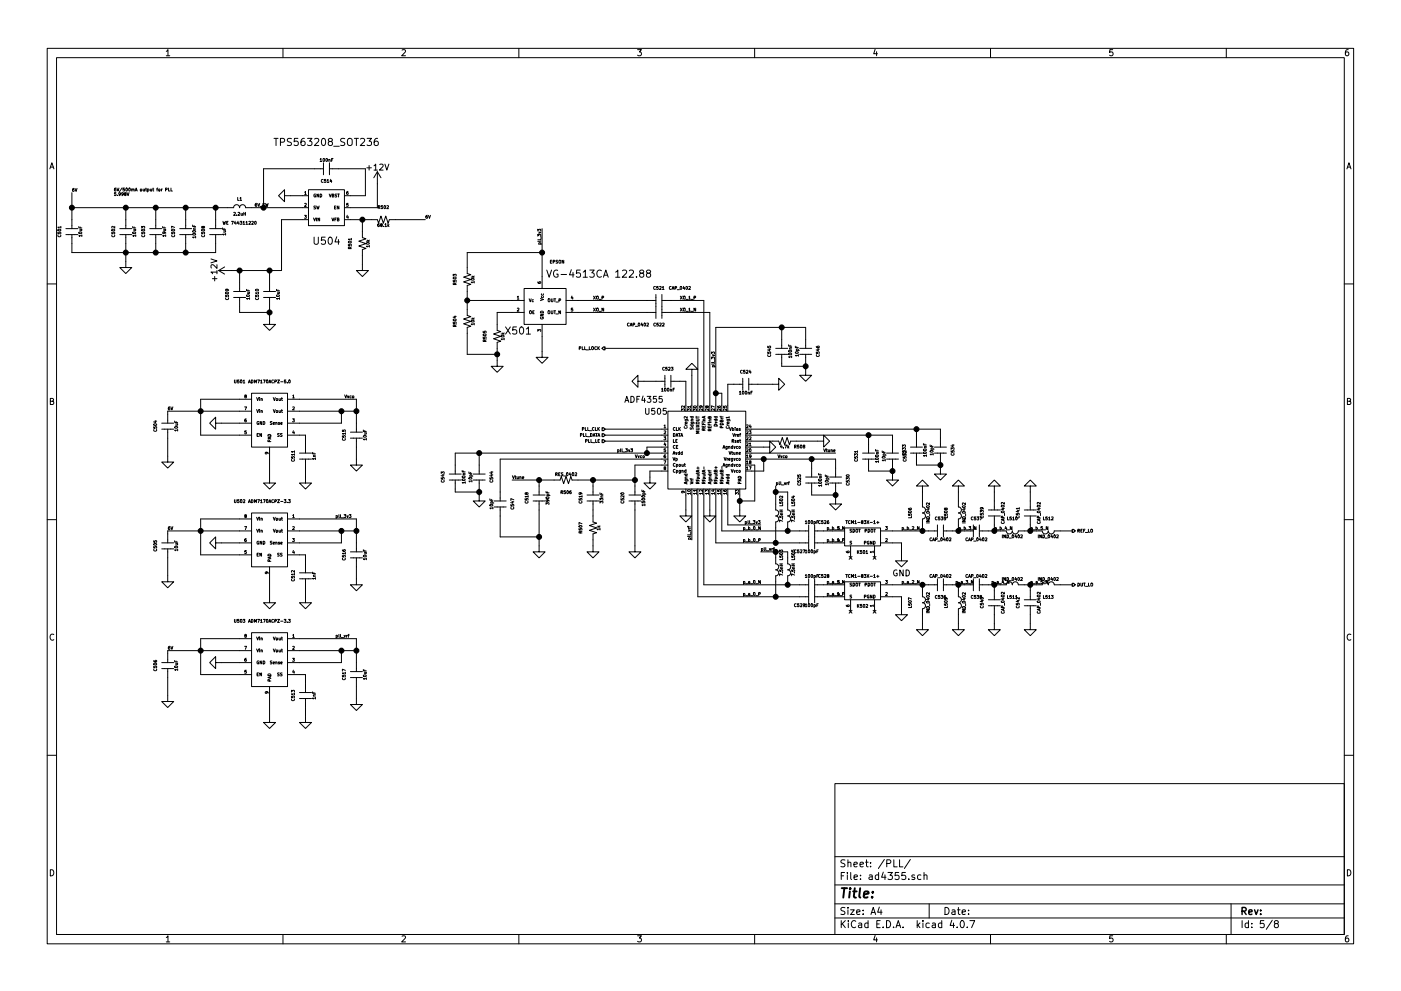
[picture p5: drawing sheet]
<svg xmlns="http://www.w3.org/2000/svg" width="297mm" height="210mm" viewBox="0 0 297 210" stroke-linecap="round" stroke-linejoin="round" font-family="sans-serif">
<g fill="none" stroke="#000" stroke-width=".21">
<path d="M10 10.3h277v189.9h-277zM12 12.2h273v186.1h-273zM35.3 10.9l.3-.4v1.3M35.3 11.8h.7M60 10.3v1.9M85.2 10.6l.5-.1 .3 .4-.8 .9h.8M110 10.3v1.9M135.2 10.5h.8l-.4 .5 .3 .1 .1 .2-.1 .4-.2 .1-.5-.1M160 10.3v1.9M185.5 10.5l-.3 .9h.8M185.9 11v.8M210 10.3v1.9"/>
<path d="M235.9 10.5h-.6v.6h.6l.1 .5-.3 .2-.4-.1M260 10.3v1.9M285.9 10.5l-.4 .1-.2 .2-.1 .8 .3 .2 .4-.1 .1-.4-.1-.2-.4-.1-.3 .3M10.6 35.8l.4-1.3 .4 1.3M10.7 35.5h.6M15.7 40h-.3v.3v.3h.3v-.3h-.3M15.9 40l.2 .6 .2-.6M24.6 39.9h-.3v.3v.3h.3v-.3l-.3 .1M24.8 39.9l.2 .6 .2-.6M25.9 39.9l-.6 .8M26.4 39.9h-.3v.3h.3v.3h-.3M26.7 39.9h.1a.28 .28 0 0 1 .2 .3 .28 .28 0 0 1-.3 .3z"/>
<path d="M27.3 39.9h.1a.28 .28 0 0 1 .3 .3 .28 .28 0 0 1-.4 .3zM30.9 39.9v.5l.2 .1M32.5 39.9v.5l.1 .1M33.5 39.9l-.2 .1v.5M35.7 39.9v.6h.3M36.2 39.9v.6h.4M58.1 29.4h.9M58.5 29.4v1.5M59.5 30.2l.7-.1 .2-.2-.1-.4-.3-.1h-.5v1.5M61.8 29.4h-.6l-.3 .3 .2 .3 .6 .3v.4l-.2 .2-.6-.1M63.2 29.4h-.8v.7l.2-.2 .5 .1 .1 .6-.3 .3-.5-.2M64.5 29.4h-.4a.99 .99 0 0 0 0 1.5l.5-.2 .1-.5-.3-.3h-.3l-.3 .3"/>
<path d="M65.2 29.4h.9l-.5 .5 .5 .3v.5l-.3 .2-.6-.2M66.7 29.5l.6-.1 .3 .4-1 1.1h1M67.9 33.8l.1-.2v.7M67.9 34.3h.3M68.4 29.4h.1a.81 .81 0 0 1 .6 .7 .81 .81 0 0 1-.6 .8 .98 .98 0 0 1-.1-1.5zM68.5 38.1a.28 .28 0 0 0-.4 .3 .28 .28 0 0 0 .4 .2M68.5 33.7l.1-.1a.28 .28 0 0 1 .2 .4 .28 .28 0 0 1-.3 .2zM68.6 35.8h-12.7v8.3M68.6 34.5v2.6M69.1 38.1h-.3v.3l.3-.1v.4l-.3-.1M69.1 33.7l.1-.1a.28 .28 0 0 1 .3 .4 .28 .28 0 0 1-.4 .2zM69.4 38.2l.1-.1v.6"/>
<path d="M69.4 38.7h.3M69.7 33.9h.3v.4M69.7 33.8v.5M69.8 35.8h7.7v5.7h-4.5M69.8 34.5v2.6M69.9 30l-.3-.3 .1-.2 .2-.1h.4l.2 .3-.1 .2-.7 .2-.1 .2v.3l.3 .3h.3l.3-.3v-.3l-.3-.3M70.1 38l-.1 .5h.4M70.3 38.3v.4M70.3 33.9h.2M70.6 33.6h-.3v.7M70.8 31h1.1M73.1 29.4h-.6l-.2 .1v.4l.6 .3 .2 .4-.3 .3-.6-.1"/>
<path d="M73.7 29.6a.5 .5 0 0 1 .6-.2 .5 .5 0 0 1 .4 .5l-.1 .8-.3 .2a.53 .53 0 0 1-.6-.5zM75.1 29.4h.9M75.6 29.4v1.5M76.4 29.5l.6-.1 .3 .4-.9 1.1h.9M77.8 35.6h.9M77.8 29.4h1l-.5 .5 .5 .3-.1 .5-.2 .2-.7-.2M78.3 35.1v1M79.3 35.2l.4-.4v1.3M79.3 36.1h.7M80 36.4v7.7h-7M80 36.4l-.8 1.3M80 36.4l.8 1.3"/>
<path d="M80.1 29.4h-.5a.99 .99 0 0 0 0 1.5l.5-.2 .1-.5-.3-.3h-.3l-.3 .3M80.5 34.9l.5-.1 .2 .4-.8 .9h.8M81.6 34.8l.4 1.3 .4-1.3M285.6 35.8l.4-1.3 .4 1.3M285.7 35.5h.6M12.3 49.3v.3h.3v-.3h.3l-.1 .3M12.3 49.9a.28 .28 0 0 0 .3 .3 .28 .28 0 0 0 .2-.3M12.3 48.7a.32 .32 0 0 1 .4-.1 .32 .32 0 0 1 .2 .3h-.1a.3 .3 0 0 1-.3 .1 .3 .3 0 0 1-.2-.3zM12.9 48.2h-.6l.1 .2M12.9 48v.4M14 48.5h2.5M14 49.8h2.5"/>
<path d="M15.2 44.1l34.3-.1a.64 .64 0 0 1 .7-.6 .64 .64 0 0 1 .6 .7v-.1a.64 .64 0 0 1 .7-.6 .64 .64 0 0 1 .6 .7h13.3M15.2 49.8v3.8h30.5v-3.8M15.2 40.9v7.6M16.7 48.1v.3h.6M16.8 49.3a.32 .32 0 0 1 .3-.1 .32 .32 0 0 1 .2 .3 .3 .3 0 0 1-.4 .1 .3 .3 0 0 1-.2-.3zM16.9 48.7h.4M17 48.2v.2M17.3 48.7v.2h-.4M17.3 50h-.6l.2 .2M17.3 49.8v.4M23.7 49.3v.3h.3v-.3h.3v.3M23.7 49.9a.28 .28 0 0 0 .3 .3 .28 .28 0 0 0 .3-.3"/>
<path d="M23.7 48.7a.32 .32 0 0 1 .4-.1 .32 .32 0 0 1 .2 .3 .3 .3 0 0 1-.4 .1 .3 .3 0 0 1-.2-.3zM24.3 48v.4l-.4-.4-.2 .1v.3M24.6 40.9h-.3v.3l.3-.1v.4l-.3-.1M24.9 41.4v.1M25.4 48.5h2.5M25.4 49.8h2.5M25.5 41.1l-.3 .1v-.3l.3 .1v.3l-.3 .2M26.1 41.1l-.3 .1v-.3l.3 .1v.3l-.3 .2M26.5 41.1l-.1-.1 .1-.1h.2v.2a.22 .22 0 0 0-.3 .1 .22 .22 0 0 0 .1 .3l.2-.1-.1-.3M26.7 49.8v7h1.2l-1.2 1.2-1.3-1.2h1.3M26.7 44.1v4.4M26.9 40.9l.3 .6 .2-.6"/>
<path d="M27.9 40.2l.2-.1 .1 .4M27.9 40.1v.4M28.1 48.1v.3h.7M28.2 49.3a.32 .32 0 0 1 .4-.1 .32 .32 0 0 1 .2 .3h-.1a.3 .3 0 0 1-.3 .1 .3 .3 0 0 1-.2-.3zM28.2 40.2l.2-.1v.4M28.3 48.7h.5M28.4 48.2v.2M28.7 40.5l.2-.6 .2 .6M28.7 48.7l.1 .2h-.5M28.7 40.4h.3M28.8 50h-.7l.2 .2M28.8 49.8v.4"/>
<path d="M29.8 40.1l.3 .1-.2 .3-.2-.1zM30 49.3v.3h.4l-.1-.3h.4l-.1 .3M30 48.4v-.4l.3 .2 .1-.2 .3 .1-.1 .3M30.1 49.9a.28 .28 0 0 0 .3 .3 .28 .28 0 0 0 .2-.3M30.1 48.7a.32 .32 0 0 1 .4-.1 .32 .32 0 0 1 .2 .3h-.1a.3 .3 0 0 1-.3 .1 .3 .3 0 0 1-.2-.3zM30.4 40.1v.4h.2M30.6 40.1v.4M30.8 40.1h.3M31.3 40.5h.3l-.1-.4h-.2v.6M31.7 48.5h2.6M31.7 49.8h2.6M31.9 40.1v.4h.3"/>
<path d="M32.2 40.1v.4M32.4 40.1h.2M33 44.1v4.4M33 49.8v3.8M33.2 40.1h.3M33.7 40.1l.3 .1-.2 .3-.2-.1zM34.2 40.1v.4M34.4 40.1l-.2 .1M34.5 48.1v.3h.6M34.7 48.7h.4M34.8 49.2v.3h-.3l.1-.3h.4l.1 .3M34.8 48.2v.2"/>
<path d="M35.1 48.7v.2h-.4M35.1 40.2h.3v-.3h-.3v.6M35.1 50h-.6l.2 .2M35.1 49.8v.4M36.4 49.3v.3h.3v-.3h.3v.3M36.4 49.9a.28 .28 0 0 0 .3 .3 .28 .28 0 0 0 .3-.3M36.4 48.7a.32 .32 0 0 1 .4-.1 .32 .32 0 0 1 .2 .3 .3 .3 0 0 1-.4 .1 .3 .3 0 0 1-.2-.3zM37 48.3l-.6-.3v.4M38.1 48.5h2.5M38.1 49.8h2.5M39.4 44.1v4.4M39.4 49.8v3.8"/>
<path d="M40.8 47.7v.4h.7M40.9 49.6a.32 .32 0 0 1 .4-.1 .32 .32 0 0 1 .2 .3h-.1a.3 .3 0 0 1-.3 .1 .3 .3 0 0 1-.2-.3zM40.9 49a.32 .32 0 0 1 .4-.1 .32 .32 0 0 1 .2 .3h-.1a.3 .3 0 0 1-.3 .1 .3 .3 0 0 1-.2-.3zM41 48.6h.5M41.1 47.8v.3M41.5 50.3h-.7l.2 .2M41.5 48.4h-.4v.2M41.5 50.1v.4M42.7 49.3v.3h.4l-.1-.3h.4l-.1 .3M42.8 49.9a.28 .28 0 0 0 .3 .3 .28 .28 0 0 0 .2-.3M42.8 48.7a.32 .32 0 0 1 .4-.1 .32 .32 0 0 1 .2 .3h-.1a.3 .3 0 0 1-.3 .1 .3 .3 0 0 1-.2-.3zM43 48.2l.4-.1v.2a.26 .26 0 0 1-.3 0 .26 .26 0 0 1-.1-.2h-.2v.2h.2"/>
<path d="M44.4 48.5h2.6M44.4 49.8h2.6M44.7 54.9l1.3 .5-1.3 .4M45 59.1h1M45.5 58.6v1M45.7 44.1v4.4M46 57.7h-1.3l.4 .4M46 56.2v.7l-.9-.7-.4 .2 .1 .5M46 57.4v.7M46.4 57.4l1.2 .8M47.2 48.4v.3h.6M47.3 47l.1 .6 .1-.5 .2 .5 .1-.6"/>
<path d="M47.4 49h.4M47.5 48.5v.2M47.6 56.6l-1.2 .8M47.8 49v.2h-.4M47.8 49.7h-.6l.2 .2M47.8 49.5v.4M48.1 47.3h.2M48.4 47h-.3v.6h.3M49.1 47h.4l-.3 .6M49.6 45.1h.3v.1l-.4 .5h.4M49.9 46.9l-.2 .5h.4M50 47.2v.4"/>
<path d="M50.2 45.6v.1M50.4 41.9v.6h.3M50.5 45.1h.3v.1l-.4 .5h.4M50.5 46.9l-.2 .5h.4M50.6 47.2v.4M50.8 57.4v4.4M50.9 42.1l.2-.2v.6M50.9 42.5h.3M50.9 47h.4l-.2 .2 .2 .1-.1 .3-.3-.1M51.1 45.3v.4l.3-.1M51.4 45.3v.4M51.5 47.1l.2-.1v.6"/>
<path d="M51.5 47.6h.4M51.7 45.1v.6M51.7 45.4h.3M52 45.1v.6M52.1 47.1l.2-.1v.6M52.1 47.6h.4M52.8 47h.3v.1l-.4 .5h.4M53.4 47h.3v.1l-.4 .5h.4M54.1 47a.28 .28 0 0 1 .2 .3 .28 .28 0 0 1-.3 .2zM54.4 43.1l-.2 .1-.1 .2 .1 .4h.2v-.4l-.3 .1M54.6 43.1l.3 .7 .2-.7M55.1 43.8h.5"/>
<path d="M56.1 43.2h-.3v.2l.3 .3-.4 .1M56.3 43.1l.2 .7 .1-.5 .1 .5 .1-.7M57.1 57.4v4.4M60.3 41.5v-1.2l-1.2 1.2 1.2 1.3v-1.3h5.1M64.6 45.7h.3l-.2 .2 .2 .1v.3l-.3-.1M64.6 40.8l.2-.2v.6M64.6 43.2h.3v.1l-.3 .5h.3M64.6 41.2h.3M65.4 40.3h7.6v7.6h-7.6zM65.4 46.6h-5.7v10.8h-13.3M66.5 46.2l.2 .7 .2-.7M66.6 50.3v1.3l.3 .2h.3l.3-.2v-1.3"/>
<path d="M66.9 41.2a.28 .28 0 0 0-.4 .3 .28 .28 0 0 0 .4 .2v-.2h-.1M66.9 43.7l-.3 .1v.2l.3 .2-.4 .1M67.1 46.2v.7M67.1 43.7l.2 .6 .1-.4 .1 .4 .2-.6M67.6 41.2v.6l-.4-.6v.6M67.8 46.2v.7l-.4-.7v.7M67.9 41.2a.32 .32 0 0 1 .3 .3 .32 .32 0 0 1-.3 .3zM68.9 50.3h-.7l-.1 .7 .3-.1 .5 .1 .1 .6-.3 .2-.6-.1M69.7 50.5l.3-.2a.81 .81 0 0 1 .5 .8 .81 .81 0 0 1-.5 .7l-.3-.1-.1-.4zM69.8 41.2l.2 .6 .2-.6M70.4 46.2l.2 .7 .2-.7M70.4 41.5l.3-.1v-.2h-.3v.6h.3l.1-.2-.2-.1"/>
<path d="M70.9 44h.2M71 46.6h.2M71.2 43.7h-.3v.6h.3M71.3 46.2h-.3v.7M71.4 41.2h-.3v.2l.3 .3-.4 .1M71.4 50.2l-.4 1.1h1M71.5 46.6l.3-.1v-.2l-.3-.1v.7h.3l.1-.2-.2-.1M71.6 41.2h.4M71.8 50.8v1M71.8 41.2v.6M71.9 43.7v.6l-.4-.6v.6M73 46.6h7l.3 .8 .5-1.6 .5 1.6 .5-1.6 .5 1.6 .2-.8h7.7"/>
<path d="M73.6 45.7l-.1 .4h.4M73.8 40.6l-.2 .1-.1 .2v.3h.3v-.3l-.3 .1M73.8 45.9v.4M73.8 43.1h-.3v.4h.3v.3l-.3-.1M73.9 51.8v.3h.3v-.3h.3l-.1 .3M73.9 51.2a.32 .32 0 0 1 .4-.1 .32 .32 0 0 1 .2 .4h-.1a.3 .3 0 0 1-.3 .1 .3 .3 0 0 1-.2-.3zM74.2 52.8v-.4h-.3v.4h.6M74.5 50.7h-.6l.1 .2M74.5 52.4l-.3 .2M74.5 50.6v.3M76.8 46.6v3.8l.8 .3-1.5 .5 1.5 .5-1.5 .5 1.5 .5-.8 .3v4.4h1.3l-1.3 1.3-1.2-1.3h1.2M77.7 51.2h.6"/>
<path d="M77.7 51.5a.32 .32 0 0 1 .4-.1 .32 .32 0 0 1 .2 .3l-.1 .1a.3 .3 0 0 1-.3 0 .3 .3 0 0 1-.2-.2zM77.9 50.9l.2 .3M78.3 52.2h-.6l.2 .2M78.3 52.1v.3M78.3 50.9l-.2 .2M80.2 44l.3-.1v-.2l-.3-.1v.7M80.3 44l.2 .3M80.4 47.4l-.2 .1-.1 .2v.4h.3v-.4l-.3 .1M80.8 47.7l-.1-.1 .1-.2 .2 .1v.2a.22 .22 0 0 0-.3 .1 .22 .22 0 0 0 .1 .3l.3-.2-.2-.2M81.1 43.6h-.3v.3h.3v.3h-.3M81.3 48v.1M81.5 43.7l.1-.1a.28 .28 0 0 1 .2 .4 .28 .28 0 0 1-.3 .2z"/>
<path d="M81.6 47.6l.2-.2v.7M81.6 48.1h.4M82 43.7h.3l.1 .1-.4 .5h.4M82.2 47.4v.7M82.3 47.8l.2 .3M82.5 47.6l-.3 .3M90.6 45.7h-.2l-.1 .3v.3h.3v-.3h-.3M90.8 45.7l.3 .6 .2-.6M96.1 59.4v.3l.3 .1v-.3h.3l-.1 .3M96.1 58.6v-.4l.2 .2 .1-.2h.3l-.1 .4M96.1 58.8a.32 .32 0 0 1 .4 0 .32 .32 0 0 1 .2 .3h-.1a.3 .3 0 0 1-.3 .1 .3 .3 0 0 1-.2-.3zM99.9 58.8h.6"/>
<path d="M99.9 59.1a.32 .32 0 0 1 .4-.1 .32 .32 0 0 1 .2 .4 .3 .3 0 0 1-.4 .1 .3 .3 0 0 1-.2-.3zM100.1 58.6l.3 .2M100.5 59.9h-.6l.2 .1M100.5 59.7v.3M100.5 58.6l-.2 .1M114 59.8l.1 .2 .2 .1h.3v-.3h-.3l.1 .3M114 50.1v-.4l.2 .2 .2-.2 .2 .1v.3M114 49v-.4l.2 .2 .2-.2 .2 .1v.3M114.2 49.2l.5 .1-.5 .2M114.6 51.8v-.3l-.4 .1v.2h.7M114.7 51.1l-.7 .1M114.7 50.8l-.7 .1"/>
<path d="M114.7 50.2v.5M114.9 53.6h-15.8v4.4l.7 .3-1.5 .5 1.5 .5-1.5 .5 1.5 .5-.7 .3v6.3l.7 .3-1.5 .5 1.5 .5-1.5 .5 1.5 .5-.7 .3v5.7h6.3M114.9 48.5v12.7M115.9 57.3l.5 1.5 .5-1.5M116.7 55.5h.2M117 55.2h-.3v.6h.3M117.3 55.5h.3v-.2l-.3-.1v.6M118.2 57.4a.71 .71 0 0 0-.9 .7 .71 .71 0 0 0 .9 .6l.1-.5h-.3M118.2 55.2l-.3 .1v.2l.3 .2-.3 .1M118.6 55.2l.3 .1-.1 .5-.3-.1zM118.9 58.2h1.2M119.5 55.2v.6l-.3-.6v.6"/>
<path d="M121.1 57.2l-.3 1.1h.9M121.5 57.8v1M123 57.3h-.7l-.1 .7 .2-.1 .5 .1 .2 .5-.3 .3-.6-.1M123.6 57.7l.5-.4v1.5M123.6 58.8h.9M125 57.3h1l-.5 .6 .5 .3-.1 .5-.2 .1-.7-.1M127.5 57.4a.72 .72 0 0 0-1 .5 .72 .72 0 0 0 .7 .9l.3-.1M127.9 58.8l.5-1.5 .6 1.5M128.1 58.4h.7M130.5 57.7l.5-.4v1.5M130.5 58.8h.9M132 57.4l.6-.1 .3 .4-1 1.1h1"/>
<path d="M133.4 57.4l.6-.1 .3 .4-.9 1.1h.9M135 58.7v.1M135.9 58l-.3-.3 .1-.3 .2-.1 .4 .1 .2 .2-.1 .2-.6 .2-.2 .2v.3l.3 .3h.3l.3-.3v-.3l-.3-.2M137.4 58l-.3-.3v-.3l.3-.1 .4 .1 .1 .2v.2l-.7 .2-.1 .2v.3l.3 .3h.2l.3-.3v-.3l-.3-.2M10 60.2h2M47.8 62.6v.3h.3v-.3h.3v.3M47.9 63.2a.28 .28 0 0 0 .2 .4 .28 .28 0 0 0 .3-.4M47.9 62a.32 .32 0 0 1 .3-.1 .32 .32 0 0 1 .2 .3v.1a.3 .3 0 0 1-.4 .1 .3 .3 0 0 1-.1-.3zM48.1 61.4l.1 .3h-.3l.1-.3h.3l.2 .3M49.5 61.8h2.6M49.5 63.1h2.6M50.8 63.1v3.2h6.3"/>
<path d="M52.3 61.4v.3h.6M52.3 62.6a.32 .32 0 0 1 .4-.1 .32 .32 0 0 1 .2 .3l-.1 .1a.3 .3 0 0 1-.3 0 .3 .3 0 0 1-.2-.2zM52.5 62h.4M52.6 61.5v.2M52.8 62l.1 .2-.4 .1M52.9 63.3h-.6l.2 .2M52.9 63.2v.3M54.2 62.6v.3h.3v-.3h.3l-.1 .3M54.2 63.2a.28 .28 0 0 0 .3 .4 .28 .28 0 0 0 .2-.4M54.2 61.4a.32 .32 0 0 1 .4-.1 .32 .32 0 0 1 .2 .3l-.1 .1a.3 .3 0 0 1-.3 0 .3 .3 0 0 1-.2-.2zM54.8 62.1h-.6l.2 .2M54.8 62v.3"/>
<path d="M55.9 61.8h2.5M55.9 63.1h2.5M57.1 63.1v5.7h1.3l-1.3 1.3-1.2-1.3h1.2M58.6 61.4v.3h.7M58.7 62.6a.32 .32 0 0 1 .3-.1 .32 .32 0 0 1 .2 .3v.1a.3 .3 0 0 1-.4 0 .3 .3 0 0 1-.2-.2zM58.8 62h.5M58.9 61.5v.2M59.2 62v.2l-.4 .1M59.3 63.3h-.7l.2 .2M59.3 63.2v.3M96.1 68.3v.3l.3 .1v-.4h.3l-.1 .4M96.1 67.7a.32 .32 0 0 1 .4-.1 .32 .32 0 0 1 .2 .4h-.1a.3 .3 0 0 1-.3 .1 .3 .3 0 0 1-.2-.3z"/>
<path d="M96.3 67.1h.4M96.4 69.3v-.3l-.3-.1v.4h.6M96.4 60.4v-.3l-.3-.1v.4h.6M96.5 67.1v.3l-.4-.1M96.7 68.9l-.3 .2M96.7 60l-.3 .2M99.1 63.7h12M99.9 67.7h.6M99.9 68a.32 .32 0 0 1 .4-.1 .32 .32 0 0 1 .2 .3v.1a.3 .3 0 0 1-.4 .1 .3 .3 0 0 1-.2-.3zM100.1 67.5l.3 .2M100.5 68.8h-.6l.2 .1M100.5 68.6v.3"/>
<path d="M100.5 67.5l-.2 .1M102.4 71.5v.3h.3v-.3h.3v.3M102.4 70.3v.3h.3v-.3h.3v.3M102.5 70.9a.32 .32 0 0 1 .4-.1 .32 .32 0 0 1 .1 .3v.1a.3 .3 0 0 1-.3 0 .3 .3 0 0 1-.2-.2zM102.8 72.4l-.1-.3h-.2l-.1 .3h.7M103.1 72.1l-.3 .2M106.2 70.9h.7M106.3 71.2a.32 .32 0 0 1 .4-.1 .32 .32 0 0 1 .2 .3h-.1a.3 .3 0 0 1-.3 .1 .3 .3 0 0 1-.2-.3zM106.5 70.6l.2 .3M106.9 71.9h-.7l.2 .2M106.9 71.7v.4M106.9 70.6l-.3 .2"/>
<path d="M107.2 69.4l1 1.5M108.2 69.4l-1 1.5M109.5 69.4h-.7l-.1 .7 .2-.2 .5 .1 .2 .6-.3 .3-.6-.2M109.7 63l.2-.2v.7M109.7 65.4h.3v.2l-.3 .4h.3M109.7 63.5h.3M110.3 69.5l.2-.1a.81 .81 0 0 1 .5 .7 .81 .81 0 0 1-.5 .8l-.2-.2-.2-.4zM111.1 61.2h8.9v7.6h-8.9zM111.1 66.3h-5.7v3.8l.8 .3-1.6 .5 1.6 .5-1.6 .5 1.6 .5-.8 .2v5.1h1.3l-1.3 1.3-1.3-1.3h1.3M111.6 69.8l.4-.4v1.5M111.6 70.9h.9M112.2 63.4l.2 .6 .2-.6"/>
<path d="M112.3 66h.3v.5h-.3zM113 66.2h.2M113.1 63.6l-.3 .1 .1 .3h.2M113.3 65.9h-.3v.7h.3M114 70.3v-.4l.2 .2 .2-.2 .2 .1v.3M114.6 66.7h.6l-.6 .3h.6M114.6 63.3l.6 .2-.6 .3M114.6 67.3a.28 .28 0 0 0 .3 .4 .28 .28 0 0 0 .2-.4h-.2v.1M114.7 66.1a.34 .34 0 0 1 .3-.1 .34 .34 0 0 1 .2 .4h-.6zM114.8 62.9l.1 .3 .3-.1v-.2M114.8 62.3l.1 .3h.3v-.3M114.9 68.8v7h1.3l-1.3 1.3-1.2-1.3h1.2"/>
<path d="M116.2 66h.4l-.1 .5h-.3zM116.2 63.5h.4l-.1 .5-.3-.1zM116.9 65.9l.1 .7 .2-.2v-.5M116.9 63.4l.1 .6 .2-.1v-.5M117.4 65.9h.4M117.4 63.4h.4M117.6 65.9v.7M117.7 63.4v.6M117.9 66.6h.4M117.9 64.1h.5M118.5 63.7h.3v-.3h-.3v.6M118.8 65.9v.7l-.3-.7v.7"/>
<path d="M120 66.3h19.1M120 63.7h19.1M121.3 62.8l-.2 .4h.4M121.4 63v.5M121.4 65.4h-.3v.3h.3v.3l-.3-.1M122.8 73.9h.3v-.3h-.3v.6M123.4 73.6v.6h.3M124 73.6v.6h.3M124.3 74.2h.5M124.9 73.6v.6h.3M125.5 73.6h.3v.6l-.3-.1zM125.8 62.8l.4 .7"/>
<path d="M125.8 65.4l.4 .6M126.2 62.8l-.4 .7M126.2 65.4l-.4 .6M126.5 73.6a.28 .28 0 0 0-.4 .3 .28 .28 0 0 0 .4 .2M126.5 62.9h.3v.5h-.3zM126.5 65.5h.3v.5l-.3-.1zM126.7 73.6v.6M126.8 73.8l.3 .4M127 63.5h.5M127 66.1h.5M127.1 73.6l-.4 .3M127.6 63.2l.3-.1 .1-.2-.4-.1v.7"/>
<path d="M128 65.4v.6l-.4-.6v.6M128.3 73.9h19.7v13.3M133.4 68.6a.28 .28 0 0 0-.4 .3 .28 .28 0 0 0 .4 .2M133.6 69.2l.2-.7 .2 .7M133.7 69h.3M134.2 68.9h.3v-.3l-.3-.1v.7M134.7 69.2h.5M135.4 68.6l.1-.1a.28 .28 0 0 1 .2 .4 .28 .28 0 0 1-.3 .2zM136.1 68.5l-.2 .5h.4M136.2 68.8v.4M136.6 68.6l.1-.1a.28 .28 0 0 1 .2 .4 .28 .28 0 0 1-.3 .2zM137.1 68.6h.3l.1 .1-.4 .5h.4"/>
<path d="M139 60.8a.28 .28 0 0 0-.4 .3 .28 .28 0 0 0 .4 .2M139 68.6a.28 .28 0 0 0-.4 .3 .28 .28 0 0 0 .4 .2M139.1 62.5v5.1M139.5 60.8h-.3v.3h.3v.3l-.3-.1M139.6 68.5h-.3l-.1 .4 .3-.1v.4l-.3-.1M139.8 60.8h.3l.1 .2-.4 .4h.4M139.9 68.6h.3v.1l-.4 .5h.4M140.3 63.7h8.9v23.5M140.3 66.3h10.2v20.9M140.3 62.5v5.1M140.4 61l.2-.2v.6M140.4 61.4h.4"/>
<path d="M140.5 68.6h.3v.1l-.4 .5h.4M140.9 78a.28 .28 0 0 0-.4 .2 .28 .28 0 0 0 .4 .3M141 79.6v2.6M141.5 77.9h-.4v.3h.3v.3h-.3M141.7 78l.3-.1 .1 .2-.4 .5h.4M142.2 79.6v2.6M142.3 60.8a.28 .28 0 0 0-.4 .3 .28 .28 0 0 0 .4 .2M142.3 77.9h.4l-.2 .3 .2 .1-.1 .2h-.3M142.5 61.4l.2-.6 .2 .6M142.5 61.2h.3M143.1 61.1h.3v-.3h-.3v.6M143.6 61.5h.5"/>
<path d="M144.2 60.8h.1a.28 .28 0 0 1 .3 .3 .28 .28 0 0 1-.4 .2zM144.2 62.8l.5 .7M144.2 65.4l.5 .6M144.7 62.8l-.5 .7M144.7 65.4l-.5 .6M144.9 62.9h.4l-.1 .5h-.3zM144.9 65.5h.4l-.1 .5-.3-.1zM145 60.8l-.2 .4h.4M145.1 61v.4M145.4 63.5h.5M145.4 66.1h.5M145.5 60.8h.1a.28 .28 0 0 1 .2 .3 .28 .28 0 0 1-.3 .2z"/>
<path d="M146 60.8h.3l.1 .2-.4 .4h.4M146 63l.2-.2v.7M146 65.6l.2-.2v.6M146 63.5h.4M146 66h.4M146.5 63.5h.5M146.5 66.1h.5M146.7 78.4h1.3l-1.3-1.3-1.3 1.3h1.3v8.8M147.1 63.2l.3-.1 .1-.2-.4-.1v.7M147.5 65.4v.6l-.4-.6v.6M150.9 76.1v-.3l.2 .2 .1-.2h.3l-.1 .3M150.9 75.1v-.4l.2 .2 .1-.2h.3l-.1 .4"/>
<path d="M151.1 75.3l.4 .1-.4 .1M151.5 77.8l-.1-.3-.3 .1v.2h.6M151.5 77.1l-.6 .1M151.5 76.8l-.6 .1M151.5 76.2v.5M157.4 78.6a.28 .28 0 0 0-.4 .3 .28 .28 0 0 0 .4 .2M158 78.6h-.3l-.1 .3h.4l-.1 .3-.3-.1M158.2 78.6h.3l.1 .1-.4 .5h.4M159 78.5l-.1 .5h.3M159.2 78.8v.4M162.8 74.7v.3h.3v-.3h.3l-.1 .3M162.8 73.5v.3h.3l-.1-.3h.4l-.1 .3"/>
<path d="M162.8 75.3a.28 .28 0 0 0 .3 .3 .28 .28 0 0 0 .2-.3M163 74.1h.4M163.2 74v.4l-.5-.2M164.5 73.9h2.5M164.5 75.2h2.5M165.7 69.5v4.4M165.7 75.2v2.5h5.1M167.2 73.1v.4h.6M167.3 75a.32 .32 0 0 1 .3-.1 .32 .32 0 0 1 .2 .3 .3 .3 0 0 1-.4 .1 .3 .3 0 0 1-.2-.3zM167.3 74.4a.32 .32 0 0 1 .3-.1 .32 .32 0 0 1 .2 .3 .3 .3 0 0 1-.4 .1 .3 .3 0 0 1-.2-.3zM167.4 74h.4M167.5 73.2v.3"/>
<path d="M167.8 75.7h-.6l.2 .2M167.8 73.8h-.4l.1 .2M167.8 75.5v.4M168.6 73.5v.3h.7M168.7 74.7a.32 .32 0 0 1 .3-.1 .32 .32 0 0 1 .2 .3 .3 .3 0 0 1-.3 .1 .3 .3 0 0 1-.2-.3zM168.8 74.3h.7M168.9 74.3l.1-.3 .2 .1v.2M168.9 73.6v.2M169.3 75.4h-.7l.2 .2M169.3 75.2v.4M169.5 73.9h2.6M169.5 75.2h2.6"/>
<path d="M170.8 75.2v4.4h-1.3l1.3 1.3 1.3-1.3h-1.3M170.8 73.9v-4.4h-19v17.7M173.1 74.7v.3h.3v-.3h.3l-.1 .3M173.1 73.5v.2l.3 .1 .3-.1v-.2h-.3v.3M173.1 75.3a.28 .28 0 0 0 .3 .3 .28 .28 0 0 0 .2-.3M173.3 74.1h.4M173.5 74v.4l-.4-.2M285 60.2h2M10.7 85.1h.5l.1-.5-.6-.1v1.3h.5l.2-.4-.3-.3M32.6 90.5v.4h.3v-.3h.3l-.1 .3M32.6 91.1a.28 .28 0 0 0 .3 .4 .28 .28 0 0 0 .2-.4M32.6 90a.32 .32 0 0 1 .4-.1 .32 .32 0 0 1 .2 .3h-.1a.3 .3 0 0 1-.3 .1 .3 .3 0 0 1-.2-.3z"/>
<path d="M32.8 89.4h.4M33 89.3v.4l-.4-.2M34.3 91.1h2.5M34.3 89.8h2.5M35.6 91.1v6.9h1.2l-1.2 1.3-1.3-1.3h1.3M36 86.3l-.2 .1-.1 .2v.3h.3v-.3l-.3 .1M36.2 86.3l.2 .7 .3-.7M37 89.3v.3h.7M37.1 90.5a.32 .32 0 0 1 .3 0 .32 .32 0 0 1 .2 .3 .3 .3 0 0 1-.3 .1 .3 .3 0 0 1-.2-.3zM37.2 89.9h.5M37.3 89.4v.2M37.6 89.9v.3h-.4"/>
<path d="M37.7 91.3h-.7l.2 .2M37.7 91.1v.4M45.7 89.8v-1.3l-1.3 1.3 1.3 1.3v-1.3h7.6M49.7 80.6l.1 .6 .3-.1v-.5M50.7 80.6h-.3l-.1 .3h.4l-.1 .3h-.3M51 80.6h.1a.28 .28 0 0 1 .2 .3 .28 .28 0 0 1-.3 .3zM51.6 80.8l.1-.2v.6M51.6 81.2h.3M51.9 86.3h.4l-.3 .7M52 84.1l-.1-.2 .1-.1h.2v.2a.22 .22 0 0 0-.3 .1 .22 .22 0 0 0 .1 .3l.2-.1-.1-.2M52.2 88.9h-.2l-.1 .2v.4h.3v-.4l-.3 .1M52.2 91.4h-.3v.3h.3v.3h-.3"/>
<path d="M52.7 81.2l.2-.6 .2 .6M52.7 81.1h.3M53.3 80.6a.32 .32 0 0 1 .3 .3 .32 .32 0 0 1-.3 .3zM53.3 83.4h7.7v11.5h-7.7zM53.3 84.7h-10.8v7.6h10.8M53.3 87.2h-17.7v2.6M53.9 81.2v-.6l.2 .5 .3-.5v.6M54.4 86.9l.2 .6 .2-.6M54.4 84.3l.2 .7 .2-.7M54.5 92.3h.2M54.6 80.6h.4l-.2 .6M54.8 92h-.3v.6h.3"/>
<path d="M54.8 89.5a.28 .28 0 0 0-.3 .2 .28 .28 0 0 0 .4 .3v-.2h-.2M55 86.9h.1M55 84.3v.1M55 84.6v.4M55 87.1v.4M55.2 80.8l.2-.2v.6M55.2 81.2h.4M55.3 87.2l.3-.1v.4M55.3 84.6h.3v.4M55.3 84.6v.4M55.3 87.1v.4M55.4 92v.6l-.3-.6v.6"/>
<path d="M55.5 89.4v.7l-.4-.7v.7M55.8 89.4a.32 .32 0 0 1 .4 .3 .32 .32 0 0 1-.4 .4zM55.8 80.6h.4l-.2 .6M56.5 96l.1 .3h-.3l.1-.3h.3l.2 .3M56.5 80.7l.1-.1a.28 .28 0 0 1 .2 .3 .28 .28 0 0 1-.3 .3zM56.9 92.2a.34 .34 0 0 1 .4 0 .34 .34 0 0 1 .1 .3h-.6zM57 81.2l.2-.6 .2 .6M57.1 81.1h.3M57.1 93.7v-.3h-.3v.3h.6M57.1 94.9v7.6h1.3l-1.3 1.3-1.2-1.3h1.2M57.3 92.8v.3M57.4 92.7l-.6 .2 .6 .3"/>
<path d="M57.7 89.5h-.4l.1 .2 .3 .2-.4 .1M57.9 89.8h.3v-.1h-.3v.3h.3M57.9 84.3l.3 .7 .2-.7M57.9 86.9l.3 .6 .2-.6M58 80.7a.28 .28 0 0 0-.4 .2 .28 .28 0 0 0 .4 .3M58.3 80.9h.3v-.2l-.3-.1v.6M58.5 89.7h.2l.1 .4M58.5 89.6v.5M58.6 84.6l.3 .1-.1 .3-.3-.1zM58.6 87.1l.3 .1-.1 .3-.3-.1zM58.9 80.6h.4l-.4 .6h.4M59.2 84.6v.4l.2-.1"/>
<path d="M59.2 87.1v.4l.2-.1M59.2 92h-.3v.2l.3 .3-.3 .1M59.3 89.7h-.3l.3 .3h-.3M59.4 84.6v.4M59.4 87.1v.4M59.5 81h.5M59.5 89.8h.3v-.1h-.3l.1 .3h.2M59.6 84.6h.3M59.6 87.1h.3M59.7 84.3v.6l.2 .1M59.7 86.9v.5l.2 .1M59.8 92h-.3v.2l.3 .3-.3 .1"/>
<path d="M60.6 80.6h-.3v.3h.3v.3h-.3M60.9 81.2h.1M61 92.3h3.8v3.8M61 84.7h14.6v7M61 87.2h14.6M61.2 80.7l.1-.1a.28 .28 0 0 1 .3 .3 .28 .28 0 0 1-.4 .3zM61.8 96.9v.3h.3v-.3h.3v.3M61.8 97.5a.28 .28 0 0 0 .3 .4 .28 .28 0 0 0 .3-.4M62 88.9h.4l-.2 .2 .2 .1v.3l-.4-.1M62.1 84l.1-.2v.6M62.1 86.4h.3v.1l-.4 .5h.4M62.1 84.4h.3"/>
<path d="M62.2 91.4l-.1 .4h.3M62.4 91.6v.4M62.4 96.4h-.6l.2 .2M62.4 95.8h-.6l.2 .2M62.4 95.7v.3M62.4 96.3v.3M63.5 96.1h2.5M63.5 97.4h2.5M64.8 97.4v5.1h1.2l-1.2 1.3-1.3-1.3h1.3M66.2 96v.3h.7M66.4 96.9h.5M66.5 96.1v.2"/>
<path d="M66.9 97.3h-.7l.2 .2M66.9 96.6h-.4v.3M66.9 97.1v.4M72.4 87.2v2.6h-11.4M72.6 92.5v.3h.3v-.3h.3v.3M72.6 91.2v.3l.3 .1v-.3h.3v.3M72.6 93a.28 .28 0 0 0 .3 .4 .28 .28 0 0 0 .3-.4M73.1 83.8l.2 .6 .2-.6M73.2 92h-.6l.2 .2M73.2 91.8v.4M73.7 84l.1 .4 .1-.4M74.3 91.7h2.5"/>
<path d="M74.3 93h2.5M74.5 84l-.3 .1v.3h.3M74.8 84l.2 .1-.1 .3-.2-.1zM75.6 93v5.7h1.2l-1.2 1.2-1.3-1.2h1.3M77 91.2v.3h.7M77.1 92.5a.32 .32 0 0 1 .4-.1 .32 .32 0 0 1 .1 .3 .3 .3 0 0 1-.3 .1 .3 .3 0 0 1-.2-.3zM77.2 91.8h.5M77.3 91.3v.2M77.6 91.8v.3h-.4M77.7 93.2h-.7l.2 .2M77.7 93v.4M98 99.8v.3h.6"/>
<path d="M98.3 99.9v.2M101.6 96.1v4.5M123.1 92.3h.3v-.3h-.3v.6M123.5 91h.3v-.3h-.3v.6M123.7 92v.6h.3M124.1 90.7v.6h.3M124.2 93.6l.3-.1v-.2l-.3-.1v.7M124.2 92v.6h.3M124.6 92.7h.4M124.6 90.7v.6h.3M124.8 93.2v.7h.3M125 91.4h.5"/>
<path d="M125.2 92a.32 .32 0 0 1 .4 .3 .32 .32 0 0 1-.4 .3zM125.3 93.2v.7h.3M125.7 93.9h.4M125.7 92.6l.3-.6 .2 .6M125.8 92.4h.3M126 90.7a.28 .28 0 0 0-.4 .3 .28 .28 0 0 0 .4 .3M126.2 90.7v.6h.3M126.3 92h.3M126.3 93.2v.7h.3M126.5 92v.6M126.7 92.6l.3-.6 .2 .6M126.7 90.7v.6"/>
<path d="M126.8 93.5h.2M126.8 92.4h.3M126.8 91l.3 .3M127.1 93.2h-.3v.7h.3M127.1 90.7l-.4 .4M128.3 91.1h13.3M128.3 92.3h13.3M128.3 93.6h13.3M131 95.4l.3 .1-.1 .3h-.2M131 95.4v.7M131.5 95.2l.1 .7M131.9 95.2l.1 .7"/>
<path d="M132.1 95.9h.4M132.5 85.4l.4-1.3 .4 1.3M132.6 85h.6M132.6 95.2h.4l-.2 .2 .2 .2v.2h-.4M133.2 95.4l.2 .5 .1-.5M133.7 95.2h.4l-.2 .2 .2 .2v.2h-.4M133.8 84.1a.64 .64 0 0 1 .7 .6 .64 .64 0 0 1-.7 .7zM134.7 96.5l.2 .6 .2-.6M135 84.7h.5M135.3 96.7l.1 .4 .1-.4M135.3 80.9v-1.3l-1.3 1.3 1.3 1.3v-1.3h5.7M135.6 84.1h-.6v1.3"/>
<path d="M136.1 96.7l-.3 .1v.3h.3M136.3 84l-.2 .9h.7M136.3 96.7l.3 .1-.1 .3-.2-.1zM136.7 84.5v.9M136.9 86.6v1l.2 .3h.3l.2-.3v-1M137.2 84.1h.8l-.4 .5 .3 .1v.5l-.1 .2-.6-.2M138.8 86.6h-.6v.6h.6v.6l-.2 .1-.4-.1M139.2 84.1h-.6l-.1 .6h.7v.5l-.2 .2-.5-.2M139.5 86.7l.1-.1a.67 .67 0 0 1 .5 .7 .67 .67 0 0 1-.5 .6l-.2-.5zM140.3 82.5l.1-.1v.6M140.3 83h.3M140.4 84.1h-.6l-.1 .6h.7v.5l-.2 .2-.5-.2"/>
<path d="M140.8 92.7h.3l-.2 .2 .2 .1v.3l-.3-.1M140.8 97.8h.4l-.3 .6M140.8 90.3l.2-.2v.7M140.8 91.5l.3-.1v.2l-.3 .4h.3M140.8 90.8h.3M140.9 99.3l-.1-.1 .1-.2 .2 .1v.2a.22 .22 0 0 0-.3 .1 .22 .22 0 0 0 .1 .3l.2-.2-.1-.2M140.9 82.4h.1a.28 .28 0 0 1 .2 .3 .28 .28 0 0 1-.3 .2zM140.9 93.9l-.1 .5h.4M141.1 96.5h-.2l-.1 .3v.3h.3v-.3h-.3M141.1 94.2v.4M141.1 95.2h-.3v.3h.3v.3h-.3M141.2 86.6h-.6v.6h.6v.6l-.1 .1-.5-.1"/>
<path d="M141.5 82.4h.1a.28 .28 0 0 1 .2 .3 .28 .28 0 0 1-.3 .2zM141.6 87.2h16.5v16.6h-16.5zM141.6 99.9h-3.8v2.6h1.3l-1.3 1.3-1.3-1.3h1.3M141.6 94.9h-4.4v1.2M141.6 96.1h-45.1v4.5M141.6 97.4h-35.6v8.9M141.6 98.7h-7v6.3M142.1 82.6h.2l.1 .4M142.1 82.6v.4M142.2 80.9h3.2v6.3M142.7 96.4l.2-.6 .2 .6M142.7 97l.2 .7 .2-.7"/>
<path d="M142.7 82.7h.2M142.7 96.2h.4M142.8 92a.32 .32 0 0 1 .3 .3 .32 .32 0 0 1-.3 .3zM142.8 93.2v.7h.3M143 82.4h-.3v.6M143.1 90.7a.28 .28 0 0 0-.4 .3 .28 .28 0 0 0 .4 .3M143.1 94.6a.28 .28 0 0 0-.4 .2 .28 .28 0 0 0 .4 .3M143.1 98.4a.28 .28 0 0 0-.4 .2 .28 .28 0 0 0 .4 .3M143.1 99.6a.28 .28 0 0 0-.4 .3 .28 .28 0 0 0 .4 .2M143.3 96l.1 .4 .1-.4M143.3 93.5h.2M143.3 92.6l.2-.6 .2 .6"/>
<path d="M143.3 97.7l.3-.1-.1-.3h-.2v.6M143.4 92.4h.3M143.4 90.7v.6h.3M143.4 98.9h.3l-.1-.4h-.2v.7M143.4 94.8h.2M143.6 93.2h-.3v.7h.3M143.7 94.5h-.3v.6h.3M143.8 92h.4M143.9 90.7v.6M144 98.5l.3 .1-.1 .4-.2-.2zM144 91l.3 .3M144 92v.6"/>
<path d="M144.1 96l-.3 .1v.3h.3M144.1 95.8v.6M144.3 90.7l-.4 .4M144.3 92.6l.3-.6 .2 .6M144.4 92.4h.3M144.5 87.1v-.4l.2 .2 .2-.2 .2 .1v.3M144.6 98.5v.4h.3M144.6 99.9l.2-.1 .1 .4M144.6 99.8v.4M144.7 96l-.4 .1 .1 .3h.3M144.7 95.8v.6M144.9 98.5v.5"/>
<path d="M145.1 98.5h.2M145.1 90.5a.28 .28 0 0 0 .3 .4 .28 .28 0 0 0 .2-.4M145.1 86.1v.4l-.4-.4-.2 .1 .1 .3M145.2 98.3v.6l.1 .1M145.3 90l.1 .2M145.3 90.2h.4M145.4 99.8l-.3 .1 .1 .3h.2M145.4 99.6v.6M145.7 89.6l-.1 .3-.3-.1v-.2h.1l.1 .3M145.7 89v.3h-.4v-.3h.5l.1 .3M145.7 88.4v.4l-.5-.4h-.1v.3M145.8 87.1v-.4l.2 .2 .1-.2 .3 .1-.1 .3"/>
<path d="M146.3 90.2h.7M146.3 88.4h.7M146.4 90.7v.4l.2-.1 .2-.3 .1 .4M146.4 86.3h-.6l.1 .2M146.4 86.1v.4M146.5 89.3h.5M146.6 90.2l.1 .3 .2-.1v-.2M146.6 88.4l.1 .3h.2v-.3M146.9 89.6v.2h-.3l-.1-.2h.5l.1 .3M147 89h-.4v.3M147 87.1v-.4l.3 .2 .1-.2 .3 .1-.1 .3M147.1 86.2a.32 .32 0 0 1 .4-.1 .32 .32 0 0 1 .2 .3h-.1a.3 .3 0 0 1-.3 .1 .3 .3 0 0 1-.2-.3z"/>
<path d="M147.6 90.8l.6 .2-.1 .2h-.5M147.6 88.9l.6 .1-.1 .2h-.5M147.6 90.2l.6 .4M147.6 88.3v.4M147.6 88.5h.6M147.6 89.6h.5l.1 .3h-.5zM147.8 99.3h.4M148 99.1v.4M148.1 99.8v.3M148.2 91.5h-.6l.5 .2-.5 .2h.6M148.2 99.7l-.6 .2 .6 .3M148.2 90.2l-.6 .4"/>
<path d="M148.6 86.1l.1 .3-.3 .1v-.4l.4 .1 .1 .2M148.9 90.3v.3h.6v-.3M148.9 89.8v.3h.6M148.9 89.5h.1M148.9 86.7v.4l-.4-.4-.2 .1 .1 .3M149.1 89.5h.4M149.1 89.2h.4M149.2 89.9v.2M149.2 90.4v.2M149.2 91.3v-.3h-.3v.3h.6M149.3 99.1v.4M149.3 88.4v.3"/>
<path d="M149.3 99.8v.3M149.5 99.7l-.6 .2 .6 .3M149.5 88.9l-.4 .1v.2M149.5 88.3l-.6 .2 .6 .2M149.5 90.9l-.3 .2M149.9 86.3l.3-.1v.2a.26 .26 0 0 1-.3 0 .26 .26 0 0 1-.1-.2h-.2v.2h.3M150.1 99.8l.1 .1h.6M150.1 90.4v.3h.7v-.3M150.1 89.9v.3h.7M150.1 89.6h.1M150.2 86.7v.4l-.4-.4-.2 .1v.3M150.3 99.8v.2"/>
<path d="M150.3 89.6h.5M150.3 89.3h.5M150.4 88.5l.1-.1 .3 .1v.2h-.7l.1-.3 .2 .1v.2M150.4 90v.2M150.4 90.5v.2M150.5 91.4l-.1-.3h-.2l-.1 .3h.7M150.8 89l-.4 .1v.2M150.8 91l-.3 .2M151.4 88.4h.6M151.4 89h.6M151.5 90.1a.34 .34 0 0 1 .4-.1 .34 .34 0 0 1 .1 .4h-.6zM151.5 86.7v.4l-.5-.4-.1 .1v.3"/>
<path d="M151.5 86.4l-.6-.3v.4M151.6 99.2h.4M151.6 89.5l.4 .2-.4 .1M151.6 89l.1 .3 .3-.1v-.2M151.6 88.4l.1 .3h.3v-.3M151.7 99.9l.1-.2 .2 .1v.3h-.6l.1-.3h.2v.3M151.8 83.4h1.2v3.8M151.8 99v.4M152.1 86.2l.1 .2 .2 .1 .3-.1v-.2h-.3l.1 .3M152.7 88.3l.1 .2h.5M152.8 89.8a.34 .34 0 0 1 .3 0 .34 .34 0 0 1 .2 .3h-.6zM152.8 86.7v.4l-.5-.4-.2 .1 .1 .3"/>
<path d="M152.9 88.7l.1 .1M152.9 88.3v.3M152.9 88.8h.4M153 99.9l.1-.2 .2 .1v.3h-.6v-.3h.3v.3M153 89.3l.1-.2 .2 .1v.3h-.6v-.3h.3v.3M153 90.7v-.3h-.3v.3h.6M153.1 99v.4M153.3 95.1l.2-.6 .2 .6M153.3 99l.2-.7 .2 .7M153.3 95h.3M153.3 98.8h.3M153.4 86.2v.3h.3v-.3h.3l-.1 .3"/>
<path d="M153.5 97l.2 .7 .2-.7M154 90.5a.28 .28 0 0 0 .3 .4 .28 .28 0 0 0 .2-.4M154 86.7v.4l-.4-.4-.2 .1v.3M154.2 90l.1 .2M154.2 89h.5l.1 .3M154.2 90.2h.4M154.2 97.3v.4M154.2 95.1h-.3v-.4h.3v.5l-.3 .1M154.2 89l.1 .3h.3v-.3M154.2 98.9h-.3v-.4h.3v.5l-.3 .1M154.3 97.3l-.1 .1M154.5 94.8l.2-.1 .1 .4"/>
<path d="M154.5 98.6l.2-.1 .1 .5M154.5 94.7v.4M154.5 98.5v.5M154.5 97.5l.3-.1v-.1l-.3 .1v.3h.3M154.6 95.8l.2 .6 .2-.6M154.6 89.6l-.1 .3-.3-.1v-.2h.1l.1 .3M154.6 88.6h-.7l.2 .1M154.6 88.4v.3M154.6 90.7l.3 .6 .2-.6M155 99.6l.2 .6 .2-.6M155.1 96h.2M155.2 95.8v.5l.1 .1"/>
<path d="M155.2 93.6l.3-.1v-.2l-.3-.1v.7M155.3 90.7v.6h.2v-.3l-.2-.1M155.3 94.5v.6h-.2v-.4h.2M155.3 92l.3 .6 .2-.6M155.3 98.5l-.3 .1 .1 .3h.2M155.3 97.7h-.2v-.4h.2v.5l-.2 .1M155.3 98.3v.7M155.4 93.6l.2 .3M155.5 96l.1 .4 .2-.1M155.6 94.7l.2 .4 .1-.4M155.6 99.8l.2 .4 .1-.4M155.6 98.5l.2 .5 .1-.5"/>
<path d="M155.6 97.3l.2 .4 .1-.4M155.8 96v.4M155.9 90.7h.1M155.9 90.9v.4M156 92.2v.4M156.1 93.5h-.3l.3 .3h-.3M156.1 96.1l.3-.1v.4M156.1 96v.4M156.2 92.2l-.2 .1M156.2 90.9l.2 .1v.3h-.2v-.2h.2M156.3 93.6h.3v-.1h-.3l.1 .3h.2M156.3 92.4l.3-.1v-.1l-.3 .1 .1 .3h.2"/>
<path d="M156.4 94.7l-.3 .1 .1 .3h.2M156.4 99.8l-.3 .1 .1 .3h.2M156.4 98.5l-.3 .1 .1 .3h.2M156.4 97.3l-.3 .1 .1 .3h.2M156.7 96.2l.3-.1-.1-.1-.2 .1v.3h.2M156.7 94.7l.3 .1-.2 .3-.2-.1zM156.7 99.8l.3 .1-.2 .3-.2-.1zM156.7 98.5l.3 .1-.2 .4-.2-.2zM156.7 97.3l.3 .1-.2 .3-.2-.1zM156.8 83.2l.1-.2v.6M156.8 83.6h.3M156.8 93.4h.2"/>
<path d="M156.8 92.2h.2M156.9 93.2v.6l.1 .1M156.9 90.9l-.2 .1 .2 .3h-.2M157 92h-.1v.6M157.5 83a.28 .28 0 0 1 .2 .3 .28 .28 0 0 1-.3 .3zM157.5 81.5h-3.2v5.7M157.5 80.3v2.5M158 83.1l.1-.1a.28 .28 0 0 1 .3 .3 .28 .28 0 0 1-.4 .3zM158.1 93.6h7l.3 .8 .5-1.6 .5 1.6 .5-1.6 .5 1.6 .2-.8h7v1.3l1.3-1.3-1.3-1.3v1.3M158.1 94.9h5.1v1.2l1.3-1.2-1.3-1.3v1.3M158.1 91.1h41.3v3.8M158.1 92.3h31.1v3.8"/>
<path d="M158.1 96.1h19.1M158.1 97.4h19.1v3.8M158.1 98.7h1.9v7.6h-3.2M158.3 95.3l.3-.1v.2l-.4 .5h.4M158.3 94h.3v.1l-.4 .5h.4M158.3 92.7h.3v.2l-.4 .4h.4M158.3 91.5l.3-.1v.2l-.4 .4h.4M158.3 90.2h.3v.1l-.4 .5h.4M158.3 99.2l.1-.2v.7M158.3 97.9l.1-.1v.6M158.3 96.7l.1-.2v.6M158.3 99.7h.3"/>
<path d="M158.3 98.4h.3M158.3 97.1h.3M158.6 83.3l.3-.1v.4M158.6 83.2v.4M158.7 81.5h6.4v-1.2l1.3 1.2-1.3 1.3v-1.3M158.7 80.3v2.5M158.9 91.4h.3l-.2 .2 .2 .2v.2h-.3M158.9 99h.4l-.3 .7M158.9 94.1l.2-.2v.7M158.9 92.7h.3v.2l-.3 .4h.3M158.9 94.6h.3M158.9 95.3l.1-.1a.28 .28 0 0 1 .2 .3 .28 .28 0 0 1-.3 .3z"/>
<path d="M159 98l-.1-.1 .1-.1h.2v.2a.22 .22 0 0 0-.3 .1 .22 .22 0 0 0 .1 .3l.2-.1-.1-.3M159 90.1l-.1 .4h.4M159.2 90.3v.5M159.2 83.3h.2M159.2 96.8h-.3v-.3l.3 .1v.4l-.3 .1M159.5 83h-.3v.6M161.9 97.4v2.5h-3.8M164.9 96.5l.3 .6 .2-.6M165.5 96.7l.2 .4 .1-.4M165.6 94.4l-.1 .4h.4M165.8 94.6v.5M166.1 95v.1"/>
<path d="M166.3 96.7l-.3 .1 .1 .3h.2M166.4 94.4h.4l-.3 .7M166.6 96.7l.3 .1-.1 .3-.3-.1zM167 94.4v.7M167.1 94.8l.2 .3M167.3 94.6l-.3 .3M168.5 94.8l.3-.1v-.2l-.3-.1v.7M168.6 94.8l.2 .3M169.4 94.4h-.3v.3h.3v.3h-.3M169.7 94.5l.1-.1a.28 .28 0 0 1 .2 .4 .28 .28 0 0 1-.3 .2zM170.4 94.7l-.1-.1 .1-.2 .2 .1v.2a.22 .22 0 0 0-.3 .1 .22 .22 0 0 0 .1 .3l.2-.2-.1-.2M172.1 97.4v3.8"/>
<path d="M174.6 95.2l.3 .7 .2-.7M175.2 95.4h.2M175.3 95.2v.6l.1 .1M175.6 95.4v.4h.3M175.9 95.4v.5M176.2 95.5l.2-.1 .1 .5M176.2 95.4v.5M176.8 95.6h.3l-.1-.2-.2 .1v.3h.2M181.2 96.9v.3h.3v-.3h.3l-.1 .3M181.2 96.6v-.3l.2 .2 .1-.2h.3l-.1 .3M181.2 97.5a.28 .28 0 0 0 .3 .4 .28 .28 0 0 0 .2-.4M181.8 95.8h-.6l.2 .2"/>
<path d="M181.8 95.7v.3M182.9 96.1h2.5M182.9 97.4h2.5M184.1 97.4v2.5h5.1M184.1 92.3v3.8M185.6 95.4v.3h.7M185.7 97.2a.32 .32 0 0 1 .3-.1 .32 .32 0 0 1 .2 .3v.1a.3 .3 0 0 1-.4 0 .3 .3 0 0 1-.2-.2zM185.7 96.6a.32 .32 0 0 1 .3-.1 .32 .32 0 0 1 .2 .3 .3 .3 0 0 1-.4 .1 .3 .3 0 0 1-.2-.3zM185.8 96.3h.5M185.9 95.5v.2M186.3 97.9h-.7l.2 .2M186.3 96h-.4v.3"/>
<path d="M186.3 97.8v.3M187 95.7v.3h.7M187.1 96.9a.32 .32 0 0 1 .4-.1 .32 .32 0 0 1 .2 .3h-.1a.3 .3 0 0 1-.3 .1 .3 .3 0 0 1-.2-.3zM187.4 95.8v.2M187.7 96.6l-.1-.3h-.3v.3h.6M187.7 97.6h-.7l.2 .2M187.7 97.5v.3M188 96.1h2.5M188 97.4h2.5M189.2 97.4v4.4h-1.2l1.2 1.3 1.3-1.3h-1.3M191.3 95.6v.3l.3 .1v-.3h.3v.3M191.3 95.4v-.4l.3 .2 .1-.2h.2v.4"/>
<path d="M191.3 94.8v-.4l.3 .2 .1-.2h.2v.4M191.4 96.2a.28 .28 0 0 0 .2 .4 .28 .28 0 0 0 .3-.4M191.5 96.9v.3h.3v-.3h.3l-.1 .3M191.5 96.6v-.3l.2 .2 .1-.2h.3l-.1 .3M191.5 97.5a.28 .28 0 0 0 .3 .4 .28 .28 0 0 0 .2-.4M192.1 95.7v.3l-.4-.3h-.2v.3M193 94.9h2.6M193 96.1h2.6M194.3 96.1v2.6h5.1M194.3 91.1v3.8M195.8 94.1v.3h.6M195.8 95.9a.32 .32 0 0 1 .4-.1 .32 .32 0 0 1 .2 .4h-.1a.3 .3 0 0 1-.3 .1 .3 .3 0 0 1-.2-.3z"/>
<path d="M195.8 95.3a.32 .32 0 0 1 .4-.1 .32 .32 0 0 1 .2 .3l-.1 .1a.3 .3 0 0 1-.3 .1 .3 .3 0 0 1-.2-.3zM196 95h.4M196.1 94.2v.2M196.4 96.7h-.6l.2 .1M196.4 94.7l-.4 .1 .1 .2M196.4 96.5v.3M197.2 94.4v.3h.6M197.3 95.6a.32 .32 0 0 1 .3-.1 .32 .32 0 0 1 .2 .4 .3 .3 0 0 1-.4 .1 .3 .3 0 0 1-.2-.3zM197.4 95.3h.6M197.4 95.3l.1-.3 .3 .1v.2M197.5 94.5v.2M197.8 96.4h-.6l.2 .1"/>
<path d="M197.8 96.2v.3M198.1 94.9h2.6M198.1 96.1h2.6M199.4 96.1v4.5h-1.3l1.3 1.2 1.3-1.2h-1.3M201.7 95.6v.3l.3 .1-.1-.3h.4l-.1 .3M201.7 95.4v-.4l.2 .2 .1-.2h.3l-.1 .4M201.7 96.2a.28 .28 0 0 0 .3 .4 .28 .28 0 0 0 .2-.4M201.9 94.4h.4M202.1 94.4v.3l-.5-.1M285.7 85.1h.5l.1-.5-.6-.1v1.3h.5l.2-.4-.3-.3M10 110.3h2M32.6 115.9v.4h.3v-.3h.3l-.1 .3"/>
<path d="M32.6 114.7v.3l.3 .1v-.3h.3l-.1 .3M32.6 116.5a.28 .28 0 0 0 .3 .4 .28 .28 0 0 0 .2-.4M32.6 115.4a.32 .32 0 0 1 .4-.1 .32 .32 0 0 1 .2 .3h-.1a.3 .3 0 0 1-.3 .1 .3 .3 0 0 1-.2-.3zM34.3 115.2h2.5M34.3 116.5h2.5M35.6 116.5v6.9h1.2l-1.2 1.3-1.3-1.3h1.3M36 111.7l-.2 .1-.1 .2v.3h.3v-.3l-.3 .1M36.2 111.7l.2 .7 .3-.7M37 114.7v.3h.7M37.1 115.9a.32 .32 0 0 1 .3 0 .32 .32 0 0 1 .2 .3 .3 .3 0 0 1-.3 .1 .3 .3 0 0 1-.2-.3zM37.2 115.3h.5M37.3 114.8v.2"/>
<path d="M37.6 115.3v.3h-.4M37.7 116.7h-.7l.2 .2M37.7 116.5v.4M45.7 115.2v-1.3l-1.3 1.3 1.3 1.3v-1.3h7.6M49.7 106l.1 .6 .3-.1v-.5M50.7 106h-.3l-.1 .3h.4l-.1 .3h-.3M51 106.1l.1-.1a.28 .28 0 0 1 .2 .3 .28 .28 0 0 1-.3 .3zM51.6 106.1l.3-.1v.2l-.4 .4h.4M51.9 111.7h.4l-.3 .7M52 109.5l-.1-.2 .1-.1h.2v.2a.22 .22 0 0 0-.3 .1 .22 .22 0 0 0 .1 .3l.2-.1-.1-.2M52.2 114.3h-.2l-.1 .2v.4h.3v-.4l-.3 .1M52.2 116.8h-.3v.3h.3v.3h-.3"/>
<path d="M52.7 106.6l.2-.6 .2 .6M52.7 106.5h.3M53.3 106a.32 .32 0 0 1 .3 .3 .32 .32 0 0 1-.3 .3zM53.3 108.8h7.7v11.5h-7.7zM53.3 112.6h-17.7v2.6M53.3 110.1h-10.8v7.6h10.8M53.9 106.6v-.6l.2 .5 .3-.5v.6M54.4 112.3l.2 .6 .2-.6M54.4 109.7l.2 .7 .2-.7M54.5 117.7h.2M54.6 106h.4l-.2 .6M54.8 117.4h-.3v.6h.3"/>
<path d="M54.8 114.9a.28 .28 0 0 0-.3 .2 .28 .28 0 0 0 .4 .3v-.2h-.2M55 109.7h.1M55 112.3h.1M55 110v.4M55 112.5v.4M55.2 106.2l.2-.2v.6M55.2 106.6h.4M55.3 112.6l.3-.1v.4M55.3 110h.3v.4M55.3 110v.4M55.3 112.5v.4M55.4 117.4v.6l-.3-.6v.6"/>
<path d="M55.5 114.8v.7l-.4-.7v.7M55.8 114.8a.32 .32 0 0 1 .4 .3 .32 .32 0 0 1-.4 .4zM55.8 106h.4l-.2 .6M56.5 106.1l.1-.1a.28 .28 0 0 1 .2 .3 .28 .28 0 0 1-.3 .3zM56.9 117.6a.34 .34 0 0 1 .4 0 .34 .34 0 0 1 .1 .3h-.6zM57 106.6l.2-.6 .2 .6M57.1 106.5h.3M57.1 119.1v-.3h-.3v.3h.6M57.3 118.2v.3M57.4 118.1l-.6 .2 .6 .3M57.7 114.9h-.4l.1 .2 .3 .2-.4 .1M57.9 115.2h.3v-.1h-.3v.3h.3"/>
<path d="M57.9 109.7l.3 .7 .2-.7M57.9 112.3l.3 .6 .2-.6M58 106.1a.28 .28 0 0 0-.4 .2 .28 .28 0 0 0 .4 .3M58.3 106.3h.3v-.2l-.3-.1v.6M58.5 115.1h.2l.1 .4M58.5 115v.5M58.6 110l.3 .1-.1 .3-.3-.1zM58.6 112.5l.3 .1-.1 .3-.3-.1zM58.9 106h.4l-.4 .6h.4M59.2 110v.4l.2-.1M59.2 112.5v.4l.2-.1M59.2 117.4h-.3v.2l.3 .3-.3 .1"/>
<path d="M59.3 115.1h-.3l.3 .3h-.3M59.4 110v.4M59.4 112.5v.4M59.5 106.4h.5M59.5 115.2h.3v-.1h-.3l.1 .3h.2M59.6 110h.3M59.6 112.5h.3M59.7 109.7v.6l.2 .1M59.7 112.3v.5l.2 .1M59.8 117.4h-.3v.2l.3 .3-.3 .1M60.2 106h.4l-.2 .2 .2 .2v.2h-.4M60.9 106.6h.1"/>
<path d="M61 112.6h14.6M61 110.1h14.6v7M61 117.7h3.8v3.8M61.2 106h.3l-.2 .2 .2 .2v.2h-.3M62 114.3h.4l-.2 .2 .2 .1v.3l-.4-.1M62.1 109.4l.1-.2v.6M62.1 111.8h.3v.1l-.4 .5h.4M62.1 109.8h.3M62.2 116.8l-.1 .4h.3M62.4 117v.4M71.3 109.8l.3-.1-.1-.3h-.2v.6M71.9 109.2l.1 .6"/>
<path d="M72.2 109.2l.1 .6M72.4 109.9h.4M72.4 112.6v2.6h-11.4M72.6 117.9v.3h.3v-.3h.3v.3M72.6 116.7v.2l.3 .1 .3-.1v-.2h-.3v.3M72.6 118.4a.28 .28 0 0 0 .3 .4 .28 .28 0 0 0 .3-.4M72.9 109.2h.4l-.2 .2 .2 .1v.3l-.4-.1M73.2 117.4h-.6l.2 .2M73.2 117.2v.4M73.6 109.4l.1 .4 .1-.4M74 109.2h.4l-.2 .2 .2 .1v.3l-.4-.1M74.3 117.1h2.5"/>
<path d="M74.3 118.4h2.5M75.6 118.4v5.7h1.2l-1.2 1.2-1.3-1.2h1.3M77 116.6v.3h.7M77.1 117.9a.32 .32 0 0 1 .4-.1 .32 .32 0 0 1 .1 .3 .3 .3 0 0 1-.3 .1 .3 .3 0 0 1-.2-.3zM77.2 117.2h.5M77.3 116.7v.2M77.6 117.2v.3h-.4M77.7 118.6h-.7l.2 .2M77.7 118.4v.4M93.5 101.3v.3l.4 .1-.1-.3h.4l-.1 .3M93.5 100.5v-.4l.3 .2 .1-.2h.3l-.1 .4M93.6 101.9a.28 .28 0 0 0 .3 .4 .28 .28 0 0 0 .2-.4"/>
<path d="M93.8 100.8h.4M94 100.7v.4l-.5-.2M95.2 100.6h2.6M95.2 101.8h2.6M96.5 101.8v2.6h5.1M98 101.6a.32 .32 0 0 1 .4 0 .32 .32 0 0 1 .2 .3 .3 .3 0 0 1-.4 .1 .3 .3 0 0 1-.2-.3zM98 101a.32 .32 0 0 1 .4-.1 .32 .32 0 0 1 .2 .4 .3 .3 0 0 1-.4 .1 .3 .3 0 0 1-.2-.3zM98.2 100.7h.4M98.6 102.4h-.6l.2 .2M98.6 100.4l-.4 .1 .1 .2M98.6 102.2v.4M99.4 100.1v.3h.7"/>
<path d="M99.5 101.3a.32 .32 0 0 1 .3 0 .32 .32 0 0 1 .2 .3 .3 .3 0 0 1-.4 .1 .3 .3 0 0 1-.2-.3zM99.6 101h.7M99.6 101l.1-.3 .3 .1v.2M99.7 100.2v.2M100.1 102.1h-.7l.2 .2M100.1 101.9v.4M100.3 100.6h2.6M100.3 101.8h2.6M101.6 101.8v4.5h-1.3l1.3 1.3 1.3-1.3h-1.3M103.9 101.3v.3l.3 .1-.1-.3h.4l-.1 .3M103.9 105.8v.3h.6M103.9 101.9a.28 .28 0 0 0 .3 .4 .28 .28 0 0 0 .2-.4"/>
<path d="M103.9 107.1a.32 .32 0 0 1 .4-.1 .32 .32 0 0 1 .2 .3h-.1a.3 .3 0 0 1-.3 .1 .3 .3 0 0 1-.2-.3zM104.1 100.8h.4M104.1 100.1h.4M104.1 106.7h.6M104.1 106.7l.1-.3 .3 .1v.2M104.2 105.9v.2M104.3 100.7v.4l-.5-.2M104.3 100.1v.4l-.5-.2M104.5 107.8h-.6l.1 .2M104.5 107.6v.4M104.8 106.3h2.5M104.8 107.6h2.5"/>
<path d="M106 107.6v6.3h8.3M108.3 107.1v.3h.3v-.3h.3v.3M108.4 107.6a.28 .28 0 0 0 .2 .4 .28 .28 0 0 0 .3-.4M108.5 106.5h.4M108.6 101.8h10.1l.3-.7 .5 1.5 .5-1.5 .5 1.5 .5-1.5 .3 .7h13.3M108.6 100.9l.3 .7 .2-.7M108.7 106.4v.4l-.4-.2M108.9 106l-.6-.2v.4M109.2 101.1h.2M109.3 100.9v.6l.1 .1M109.6 101.1l.1 .4h.2M109.9 101.1v.5"/>
<path d="M110.2 101.2h.2l.1 .4M110.2 101.1v.5M110.8 101.3h.3l-.1-.1h-.2v.3h.2M111.3 105.8v.3h.3v-.3h.3v.3M111.4 106.4a.28 .28 0 0 0 .2 .4 .28 .28 0 0 0 .3-.4M111.6 104.7l.3-.1v.2a.26 .26 0 0 1-.3 .1 .26 .26 0 0 1-.1-.3h-.1v.2h.2M112 105.3h-.7l.2 .2M112 105.2v.3M113 105h2.6M113 106.3h2.6M114.3 106.3v10.8h1.3l-1.3 1.3-1.3-1.3h1.3M114.3 101.8v3.2"/>
<path d="M115.8 107v-.4l.2 .3 .1-.3 .3 .1-.1 .3M115.8 104.3v.3h.6M115.8 105.5a.32 .32 0 0 1 .4-.1 .32 .32 0 0 1 .2 .3h-.1a.3 .3 0 0 1-.3 .1 .3 .3 0 0 1-.2-.3zM116 105.2h.6M116 105.2l.1-.4 .3 .1v.3M116.1 106v.3l-.3 .1 .1-.4 .4 .1 .1 .2M116.1 104.4v.2M117.8 100.6h.3v-.3h-.3v.6M118 100.6l.2 .3M118.4 100.6h.2M118.7 100.3h-.3v.6h.3M118.9 104.4h.4v-.2l-.4-.1v.6"/>
<path d="M119.1 104.4l.2 .3M119.4 100.3h-.4v.3l.4 .2-.4 .1M119.5 101h.5M119.9 104.1h-.3v.3h.3v.3h-.3M120.1 100.3h.1a.28 .28 0 0 1 .3 .3 .28 .28 0 0 1-.4 .3zM120.2 104.2l.1-.1a.28 .28 0 0 1 .2 .3 .28 .28 0 0 1-.3 .3zM120.9 100.3l-.2 .4h.4M121 100.5v.4M121.1 104.1l-.2 .1-.1 .2v.3h.3v-.3l-.3 .1M121.4 100.3h.1a.28 .28 0 0 1 .2 .3 .28 .28 0 0 1-.3 .3zM121.9 100.3h.3l.1 .2-.4 .4h.4M122.8 105.8v.3h.3l-.1-.3h.4l-.1 .3"/>
<path d="M122.8 112.1v.3l.3 .1-.1-.3h.4l-.1 .3M122.8 106.4a.28 .28 0 0 0 .3 .4 .28 .28 0 0 0 .2-.4M122.8 111.6a.32 .32 0 0 1 .4-.1 .32 .32 0 0 1 .2 .3h-.1a.3 .3 0 0 1-.3 .1 .3 .3 0 0 1-.2-.3zM123 104.5l.1 .3-.3 .1 .1-.4 .3 .1 .2 .2M123.1 113.1v-.3l-.3-.1v.4h.6M123.4 105.3h-.6l.1 .2M123.4 111.1l-.6-.2v.4M123.4 105.2v.3M123.4 112.7l-.3 .2M124.5 105h2.5M124.5 106.3h2.5M125.7 106.3v4.4l.8 .3-1.5 .5 1.5 .5-1.5 .5 1.5 .5-.8 .3v3.8h1.3l-1.3 1.3-1.2-1.3h1.2"/>
<path d="M125.7 101.8v3.2M126.6 111.8h.6M126.8 111.6l.2 .2M127.2 106.7v-.4l.2 .2 .2-.2 .2 .1v.3M127.2 106.1v-.4l.2 .2 .2-.2 .2 .1v.3M127.2 104.6v.3h.6M127.2 112.3h-.6l.1 .1M127.2 112.1v.3M127.2 111.6l-.3 .2M127.4 105.5h.4M127.5 104.7v.2M127.8 105.2h-.4l.1 .3"/>
<path d="M131.6 105.8v.3h.4v-.3h.3l-.1 .3M131.7 106.4a.28 .28 0 0 0 .3 .4 .28 .28 0 0 0 .2-.4M131.7 104.6a.32 .32 0 0 1 .4-.1 .32 .32 0 0 1 .2 .3h-.1a.3 .3 0 0 1-.3 .1 .3 .3 0 0 1-.2-.3zM132.3 105.2v.3l-.5-.3h-.1v.3M133.3 105h2.6M133.3 106.3h2.6M134.6 106.3v10.8h1.3l-1.3 1.3-1.3-1.3h1.3M136.1 106.4v.3h.3v-.3h.3v.3M136.1 104v.3h.6M136.1 105.8a.32 .32 0 0 1 .4-.1 .32 .32 0 0 1 .2 .3 .3 .3 0 0 1-.4 .1 .3 .3 0 0 1-.2-.3zM136.1 105.2a.32 .32 0 0 1 .4-.1 .32 .32 0 0 1 .2 .3 .3 .3 0 0 1-.4 .1 .3 .3 0 0 1-.2-.3zM136.3 104.8h.6"/>
<path d="M136.3 104.8l.1-.3 .3 .1v.2M136.4 104.1v.2M136.7 107.1h-.6l.2 .2M136.7 107v.3M143.4 100.2l.3-.1-.1-.3h-.2v.6M144.3 100.2h-.3v-.4h.3v.5l-.3 .1M144.8 104.2l.1 .3h-.3v-.3h.4l.1 .3M145.1 100.6h.6M145.3 101.5h.4M145.3 100.6l.1 .3h.3v-.3M145.4 103.8v5.7h1.3l-1.3 1.2-1.3-1.2h1.3M145.5 102.3v.3"/>
<path d="M145.7 101.8v.2h-.4v-.2h.5l.1 .3M145.7 102.3l-.6 .2 .6 .2M145.7 101.2h-.4v.3M145.8 111.7v.1h.6M145.8 104a.32 .32 0 0 1 .4-.1 .32 .32 0 0 1 .2 .3h-.1a.3 .3 0 0 1-.3 .1 .3 .3 0 0 1-.2-.3zM146 112.4l.4 .2-.4 .1M146 112l.1 .2M146 112.2h.4M146 111.7v.2M146.3 102.3l.7 .2-.7 .2M146.3 101.5l.1 .2h.6M146.4 114.4l-.1-.3-.3 .1v.2h.6"/>
<path d="M146.4 104.7h-.6l.1 .2M146.4 113.7l-.6 .1M146.4 113.4l-.6 .1M146.4 104.5v.4M146.5 112.8v.5M146.5 101.9l.2 .2M146.5 102.1h.5M146.5 101.5v.3M146.7 103.8v10.7M147.6 101.8l.1 .1h.5M147.7 104.7h-.7l.2 .2M147.7 104.1h-.7l.2 .2"/>
<path d="M147.7 103.9v.4M147.7 104.5v.4M147.8 100.3v.2M147.8 101.8v.3M147.8 100.7h.4M147.9 101.3h.3v.3h-.4zM147.9 102.6v-.3h-.2l-.1 .3h.6M148 103.8v22.8h23.4M148.2 100.7v.3h-.4M148.2 100.3l-.1 .1h-.5M148.2 102.2l-.3 .2M148.9 101.8v.1h.6"/>
<path d="M148.9 104.7h-.6l.2 .2M148.9 103.9v.4l-.4-.4-.2 .1 .1 .3M148.9 104.5v.4M149.1 100.7h.4M149.1 100.3v.2M149.1 101.8v.3M149.1 101.4l.3-.1 .1 .3h-.4zM149.2 102.6v-.3h-.3v.3h.6M149.2 103.8v20.3h22.2M149.4 100.7l.1 .3h-.4M149.5 100.3l-.1 .1h-.5M149.5 102.2l-.3 .2"/>
<path d="M149.6 104.3v-.4l.2 .2 .1-.2 .3 .1-.1 .3M150.1 100.6h.7M150.2 104.7h-.6l.2 .2M150.2 104.5v.4M150.3 101.8h.6l.1 .3M150.3 100.1l.2 .2M150.3 101.5h.5M150.3 100.3h.5M150.4 101.8l.1 .3 .2-.1v-.2M150.4 100.6l.1 .3h.2v-.3M150.5 103.8v5.7h1.3l-1.3 1.2-1.3-1.2h1.3M150.6 102.3v.3"/>
<path d="M150.8 102.3l-.7 .2 .7 .2M150.8 101.2h-.4v.3M151.1 104h.4M151.3 103.9v.4l-.5-.2M151.4 101.8l.1 .1h.5M151.5 104.7h-.6l.1 .2M151.5 104.5v.4M151.6 100.7h.4M151.6 100.3v.2M151.6 101.8v.3M151.6 101.4l.4-.1v.3h-.4zM151.7 102.6v-.3h-.2l-.1 .3h.6"/>
<path d="M151.8 103.8v11.4h19.6M152 100.7v.3h-.4M152 100.3l-.1 .1h-.5M152 102.2l-.3 .2M152.1 103.9v.3l.3 .1v-.4l.3 .1v.3M152.7 101.8l.1 .1h.5M152.8 104.7h-.7l.2 .2M152.8 104.5v.4M152.9 100.7h.4M152.9 100.3v.2M152.9 101.8v.3M152.9 101.4l.3-.1 .1 .3h-.4z"/>
<path d="M153 102.6v-.3h-.3v.3h.6M153 103.8v8.8h18.4M153.2 100.7l.1 .3h-.4M153.3 100.3l-.1 .1h-.5M153.3 102.2l-.3 .2M153.4 104v.2l.3 .1 .3-.1v-.2h-.3v.3M153.9 101.3h.7v.2h-.4v-.2M153.9 100.7h.7v.3h-.4v-.3M154 104.7h-.6l.2 .2M154 104.5v.4M154.2 101.8l.4 .1-.4 .2M154.3 103.8v7.6h7"/>
<path d="M154.4 102.3v.3M154.6 102.3l-.7 .2 .7 .2M155.9 104.9v-.4l.3 .2 .1-.2 .2 .1v.3M155.9 104.3v-.4l.3 .2 .1-.2 .2 .1v.3M156.6 101.1a.34 .34 0 0 1 .3 0 .34 .34 0 0 1 .2 .3h-.6zM156.8 102.6v-.3h-.3v.3h.6M156.8 103.8v5.7h1.3l-1.3 1.2-1.2-1.2h1.2M156.9 101.7v.3M157.1 101.6l-.6 .2 .6 .3M157.6 112.3h.3v-.3h-.3v.6M157.6 114.9l.3-.1v-.3h-.3v.6M158 111.1l.3-.1-.1-.3h-.2v.6"/>
<path d="M158.1 112.4h.4M158.1 115h.4M158.6 110.5l.1 .6M158.7 112l.3 .1-.1 .2h-.2M158.7 114.5l.3 .1-.1 .3h-.2M158.7 111.7v.7M158.7 114.3v.6M158.9 110.5l.1 .6M159.1 111.1h.5M159.1 112.4h.5M159.1 115h.5M159.7 110.5h.4l-.2 .2 .2 .1-.1 .3-.3-.1"/>
<path d="M159.8 111.8l.1-.1a.28 .28 0 0 1 .2 .4 .28 .28 0 0 1-.3 .2zM159.8 114.3h.1a.28 .28 0 0 1 .2 .3 .28 .28 0 0 1-.3 .2zM160.2 112.4h.5M160.2 115h.5M160.3 110.7l.2 .4 .1-.4M160.8 110.5h.4l-.2 .2 .2 .1-.1 .3-.3-.1M160.9 114.6h.3v-.3h-.3v.6M161.2 111.7v.7l-.3-.7v.7M161.3 117.1h5.7l.1 2.5a.64 .64 0 0 1 .5 .7 .64 .64 0 0 1-.6 .6h.1a.64 .64 0 0 1 .5 .7 .64 .64 0 0 1-.6 .6v1.9M161.4 116.8l.3-.1v-.3h-.3v.6M162 116.2l.1 .6M162.4 116.2l.1 .6"/>
<path d="M162.5 116.9h.5M163.1 116.4l.2 .4 .1-.4M163.7 116.4v.4M163.8 116.4l-.1 .1M163.9 116.4h.3M164.2 116.2l-.2 .1v.5M164.5 104.4h2.5l.1 3.8a.64 .64 0 0 1 .5 .7 .64 .64 0 0 1-.6 .6h.1a.64 .64 0 0 1 .5 .6 .64 .64 0 0 1-.6 .6v1.9M164.5 103.1v5.1a.64 .64 0 0 1 .6 .7 .64 .64 0 0 1-.6 .6 .64 .64 0 0 1 .6 .6 .64 .64 0 0 1-.6 .6v4.5M164.5 117.1v2.5a.64 .64 0 0 1 .6 .7 .64 .64 0 0 1-.6 .6 .64 .64 0 0 1 .6 .7 .64 .64 0 0 1-.6 .6v4.4M164.6 102.4l.3 .1-.1 .3h-.2M164.6 102.4v.6M165.2 102.2l.1 .6"/>
<path d="M165.3 106.5v.3h.3v-.3h.3v.3M165.3 109.5v.3h.3v-.3h.3v.3M165.3 117.9v.3l.3 .1v-.3h.3v.3M165.3 117.1v-.4l.2 .2 .2-.2h.2v.4M165.3 108.6h.6M165.3 108.2h.6M165.3 119.7h.6M165.4 105.9a.32 .32 0 0 1 .3-.1 .32 .32 0 0 1 .2 .3v.1a.3 .3 0 0 1-.4 0 .3 .3 0 0 1-.2-.2zM165.4 117.3a.32 .32 0 0 1 .3 0 .32 .32 0 0 1 .2 .3 .3 .3 0 0 1-.4 .1 .3 .3 0 0 1-.2-.3zM165.5 109.2h.4M165.5 102.2l.1 .6M165.6 108.2v.4"/>
<path d="M165.6 119.7v.3M165.7 102.9h.5M165.9 110.1h.1M165.9 107v.3h-.6M165.9 105.3v.3l-.4-.3h-.2l.1 .3M165.9 110.6l-.6-.3v.4M165.9 108.9h-.4l.1 .3M165.9 118.4v.3h-.6M166.3 102.4l.1 .4 .2-.4M166.8 102.4v.4M167 102.4l-.2 .1M167.1 102.4h.3"/>
<path d="M167.4 102.2l-.2 .1v.5M167.8 106.5v.3h.3v-.3h.4l-.1 .3M167.8 109.5v.3h.3v-.3h.4l-.1 .3M167.8 117.9v.3l.3 .1v-.3h.4l-.1 .3M167.8 116.7v.3h.3v-.3h.4l-.1 .3M167.8 108.6h.7M167.8 108.2h.7M167.8 119.7h.7M167.9 105.9a.32 .32 0 0 1 .4-.1 .32 .32 0 0 1 .2 .3l-.1 .1a.3 .3 0 0 1-.3 0 .3 .3 0 0 1-.2-.2zM167.9 117.3a.32 .32 0 0 1 .4 0 .32 .32 0 0 1 .2 .3h-.1a.3 .3 0 0 1-.3 .1 .3 .3 0 0 1-.2-.3zM168 105.3h.5M168 109.2h.5"/>
<path d="M168.1 108.2v.4M168.1 119.7v.3M168.2 105.2v.4l-.4-.1M168.4 110.1h.1M168.5 107v.3h-.7M168.5 110.6l-.7-.3v.4M168.5 108.9h-.4v.3M168.5 118.4v.3h-.7M168.8 116.7a.28 .28 0 0 0-.4 .3 .28 .28 0 0 0 .4 .2M169.1 102v.3h.3v-.3h.3v.3M169.1 100.8v.3h.3v-.3h.3v.3M169.2 102.6a.28 .28 0 0 0 .2 .3 .28 .28 0 0 0 .3-.3"/>
<path d="M169.4 116.7h-.3v.3h.3v.3l-.3-.1M169.7 116.7h.3v.1l-.4 .5h.4M169.7 101.3v.4l-.4-.4-.2 .1 .1 .3M170.3 116.7h.4l-.3 .6M170.7 110.6l.2-.1v.6M170.7 116.8l.2-.1v.6M170.7 111.1h.4M170.7 117.3h.4M170.8 101.2h2.6M170.8 102.5h2.6M171.4 110.5h.1a.28 .28 0 0 1 .2 .3 .28 .28 0 0 1-.3 .2zM171.4 116.7h.1a.28 .28 0 0 1 .2 .3 .28 .28 0 0 1-.3 .2z"/>
<path d="M171.4 111.4v5.1M172 110.5h.1a.28 .28 0 0 1 .2 .3 .28 .28 0 0 1-.3 .2zM172 116.7h.1a.28 .28 0 0 1 .2 .3 .28 .28 0 0 1-.3 .2zM172.1 102.5v2.5h5.1M172.6 111.1l.3-.1-.1-.3h-.2v.6M172.6 117.3l.3-.1-.1-.3h-.2v.6M172.7 115.2h6.4M172.7 112.6h6.4M172.7 111.4v5.1M173.2 110.8h.2M173.2 117h.2M173.5 110.5h-.3v.6"/>
<path d="M173.5 116.7h-.3v.6M173.6 100.5v.3h.6M173.6 102.3a.32 .32 0 0 1 .4-.1 .32 .32 0 0 1 .2 .3h-.1a.3 .3 0 0 1-.3 .1 .3 .3 0 0 1-.2-.3zM173.6 101.7a.32 .32 0 0 1 .4-.1 .32 .32 0 0 1 .2 .3h-.1a.3 .3 0 0 1-.3 .1 .3 .3 0 0 1-.2-.3zM173.8 101.3h.4M173.9 100.6v.2M173.9 110.5a.28 .28 0 0 0-.4 .3 .28 .28 0 0 0 .4 .2M174.2 103h-.6l.1 .2M174.2 101.1h-.4v.2M174.2 102.8v.4M174.5 110.5h-.3v.3h.3v.3l-.3-.1M174.8 110.5h.3v.1l-.3 .5h.3"/>
<path d="M175 100.8v.3h.6M175 102a.32 .32 0 0 1 .4-.1 .32 .32 0 0 1 .2 .3h-.1a.3 .3 0 0 1-.3 .1 .3 .3 0 0 1-.2-.3zM175.2 101.6h.6M175.2 101.6l.1-.3 .3 .1v.2M175.3 100.9v.2M175.4 112.3h.3l-.1-.3h-.2v.6M175.4 114.9l.3-.1-.1-.3h-.2v.6M175.6 102.7h-.6l.2 .2M175.6 102.5v.4M175.7 110.5h-.2l-.1 .2v.4h.3v-.4l-.3 .1M175.8 112.4h.5M175.8 115h.5"/>
<path d="M175.9 101.2h2.5M175.9 102.5h2.5M176.5 112l.3 .1-.1 .2h-.2M176.5 114.5l.3 .1-.1 .3h-.2M176.5 111.7v.7M176.5 114.3v.6M176.9 112.4h.5M176.9 115h.5M177.2 102.5v4.4h-1.3l1.3 1.3 1.2-1.3h-1.2M177.5 111.9l.2-.2v.7M177.5 114.4l.2-.1v.6M177.5 112.4h.4"/>
<path d="M177.5 114.9h.4M177.8 114.2l-.2 .5h.4M177.9 114.5v.4M178 111.7h-.4v.3h.4l-.1 .3h-.3M178 112.4h.5M178 115h.5M178.6 114.6h.3l.1-.3h-.4v.6M179 111.7v.7l-.4-.7v.7M179.1 112h7.6v3.8h-7.6zM179.3 110.5h.4M179.4 117l.1 .2 .2 .1 .3-.1v-.2h-.3l.1 .3M179.4 102v.3h.3v-.3h.3v.3"/>
<path d="M179.4 101.7v-.4l.3 .2 .1-.2 .2 .1v.3M179.5 102.6a.28 .28 0 0 0 .2 .3 .28 .28 0 0 0 .3-.3M179.5 100.8a.32 .32 0 0 1 .3-.1 .32 .32 0 0 1 .2 .3 .3 .3 0 0 1-.4 .1 .3 .3 0 0 1-.1-.3zM179.5 110.5v.6M180 118.1l.6 .6M180.2 110.5a.28 .28 0 0 0-.3 .3 .28 .28 0 0 0 .3 .2M180.3 115.8v2.6M180.5 111.1v-.6l.2 .4 .2-.4v.6M180.6 114.9h-.4l.1 .2 .3 .2-.4 .1M180.6 112.3h-.4l.1 .3 .3 .2-.4 .1M180.6 118.1l-.6 .6M180.8 112.3a.32 .32 0 0 1 .4 .3 .32 .32 0 0 1-.4 .3z"/>
<path d="M181.2 110.6l.2-.1v.6M181.2 111.1h.4M181.5 112.4h.3v.5l-.3-.1zM181.8 116.8v.6M181.9 110.8h.4M181.9 117.1l.2 .3M182 112.3h.4M182.1 116.8l-.3 .4M182.2 112.3v.6M182.7 116.8h-.3v.3h.3v.3h-.3M182.8 110.7l-.2-.1 .2-.1h.2l-.1 .2a.22 .22 0 0 0-.3 .1 .22 .22 0 0 0 .2 .3l.2-.1-.1-.3M183.1 116.9l.1-.1a.28 .28 0 0 1 .2 .3 .28 .28 0 0 1-.3 .3z"/>
<path d="M183.2 110.5h.4l-.2 .2 .2 .1-.1 .3-.3-.1M183.3 115.2l.3-.1v-.2l-.3-.1v.7M183.4 112.6h.3v-.3h-.3v.6M183.6 117l.2-.2v.6M183.6 117.4h.4M183.8 110.5l.4 .6M184 112.3a.32 .32 0 0 1 .4 .3 .32 .32 0 0 1-.4 .3zM184.2 114.9a.28 .28 0 0 0-.3 .2 .28 .28 0 0 0 .4 .3v-.2h-.2M184.2 110.5l-.4 .6M184.5 110.8h.5M184.7 112.4h.3v.5l-.3-.1zM184.9 114.8v.7l-.4-.7v.7"/>
<path d="M185.1 118.1l.6 .6M185.1 117.1h-.6l.2 .2M185.1 116.9v.4M185.2 114.8a.32 .32 0 0 1 .3 .3 .32 .32 0 0 1-.3 .4zM185.2 110.6l.2-.1v.6M185.2 112.3h.4M185.2 111.1h.4M185.4 115.8v2.6M185.4 112.3v.6M185.7 118.1l-.6 .6M185.9 110.8h.5M186.1 110.6v.5"/>
<path d="M186.7 115.2h4.4v3.8h1.3l-1.3 1.3-1.2-1.3h1.2M186.7 112.6h12.1M187.8 111.7h.3l-.2 .3 .2 .1v.2h-.3M187.8 114.3h.3v.1l-.3 .5h.3M191.3 112.3h.3l-.1-.3h-.2v.6M191.7 112.4h.5M192.4 112l.3 .1-.1 .2h-.2M192.4 111.7v.7M192.6 109v.3l.3 .1v-.3h.3v.3M192.6 107.8l.1 .3h.2h.3v-.3h-.3l.1 .3M192.7 108.5a.32 .32 0 0 1 .3-.1 .32 .32 0 0 1 .2 .3 .3 .3 0 0 1-.4 .1 .3 .3 0 0 1-.2-.3zM192.8 112.4h.5"/>
<path d="M193.2 109.5v.3h-.6M193.4 111.8h.3l.1 .1-.4 .5h.4M193.9 112.4h.5M194.9 111.7v.7l-.4-.7v.7M195.6 103.1h-1.3l1.3-1.3 1.2 1.3h-1.2v4.5a.64 .64 0 0 1 .6 .6 .64 .64 0 0 1-.6 .6 .64 .64 0 0 1 .6 .7 .64 .64 0 0 1-.6 .6v2.5M196.4 110.3h.7l-.7 .3h.7M196.4 110.9h.7M196.5 108.6a.32 .32 0 0 1 .3-.1 .32 .32 0 0 1 .2 .3 .3 .3 0 0 1-.4 .1 .3 .3 0 0 1-.2-.3zM196.5 107.4a.32 .32 0 0 1 .3-.1 .32 .32 0 0 1 .2 .3 .3 .3 0 0 1-.4 .1 .3 .3 0 0 1-.2-.3zM196.5 109.7a.34 .34 0 0 1 .4-.1 .34 .34 0 0 1 .2 .4h-.7zM196.6 108h.5M196.8 107.9v.4l-.4-.2"/>
<path d="M197.1 106.7v.4l-.5-.4-.2 .1 .1 .3M197.1 109v.5M197.5 114.2a.28 .28 0 0 0-.3 .2 .28 .28 0 0 0 .3 .3M197.7 114.8l.2-.7 .2 .7M197.8 114.6h.3M198.3 114.4h.4v-.2l-.4-.1v.7M198.7 109.7a.28 .28 0 0 0-.4 .3 .28 .28 0 0 0 .4 .2M198.8 111.4v2.5M198.8 114.8h.5M199.3 109.7h-.3l-.1 .3h.4l-.1 .3-.3-.1M199.5 114.2l.1-.1a.28 .28 0 0 1 .2 .3 .28 .28 0 0 1-.3 .3zM199.5 109.7h.4l-.2 .2 .2 .1-.1 .3-.3-.1"/>
<path d="M200 112.6h6.4M200 111.4v2.5M200.2 114.1l-.1 .4h.3M200.2 109v.3l.3 .1v-.3h.3v.3M200.3 108.5a.32 .32 0 0 1 .3-.1 .32 .32 0 0 1 .2 .3 .3 .3 0 0 1-.4 .1 .3 .3 0 0 1-.1-.3zM200.4 114.3v.5M200.5 109.7h-.3v.3h.3v.3l-.3-.1M200.5 107.9l.3-.1v.3a.26 .26 0 0 1-.3 0 .26 .26 0 0 1-.1-.3h-.1v.3l.2-.1M200.7 114.2l.1-.1a.28 .28 0 0 1 .2 .3 .28 .28 0 0 1-.3 .3zM200.9 109.5v.3h-.7M201.3 114.2l.3-.1v.2l-.4 .5h.4M203.2 103.1h-1.3l1.3-1.3 1.3 1.3h-1.3l.1 4.5a.64 .64 0 0 1 .5 .6 .64 .64 0 0 1-.6 .6h.1a.64 .64 0 0 1 .5 .7 .64 .64 0 0 1-.6 .6v2.5"/>
<path d="M203.4 112.3h.2v-.3h-.2v.6M203.8 112.4h.5M204 110.3h.7l-.7 .3h.7M204 110.9h.7M204.1 108.6a.32 .32 0 0 1 .4-.1 .32 .32 0 0 1 .1 .3 .3 .3 0 0 1-.3 .1 .3 .3 0 0 1-.2-.3zM204.1 107.4a.32 .32 0 0 1 .4-.1 .32 .32 0 0 1 .1 .3 .3 .3 0 0 1-.3 .1 .3 .3 0 0 1-.2-.3zM204.1 109.7a.34 .34 0 0 1 .4-.1 .34 .34 0 0 1 .2 .4h-.7zM204.2 108h.5M204.4 112l.3 .1-.1 .2h-.2M204.4 111.7v.7M204.4 107.9v.4l-.4-.2M204.7 106.7v.4l-.5-.4-.1 .1v.3"/>
<path d="M204.7 109v.5M204.9 112.4h.4M205.2 114.2a.28 .28 0 0 0-.4 .2 .28 .28 0 0 0 .4 .3M205.3 114.8l.3-.7 .2 .7M205.4 114.6h.3M205.4 111.7h.4l-.2 .3 .2 .1v.2h-.4M205.9 112.4h.5M206 114.4h.3v-.2l-.3-.1v.7M206.3 109.7a.28 .28 0 0 0-.4 .3 .28 .28 0 0 0 .4 .2M206.4 111.4v2.5M206.5 114.8h.4M206.9 109.7h-.3v.3h.3v.3l-.3-.1"/>
<path d="M206.9 111.7v.7l-.3-.7v.7M207.1 114.2l.1-.1a.28 .28 0 0 1 .2 .3 .28 .28 0 0 1-.3 .3zM207.1 109.7h.4l-.2 .2 .2 .1v.3l-.4-.1M207.6 112.6l5.8 .1a.64 .64 0 0 0 .6 .6 .64 .64 0 0 0 .6-.7v.1a.64 .64 0 0 0 .7 .6 .64 .64 0 0 0 .6-.7l5.1 .1a.64 .64 0 0 0 .6 .6 .64 .64 0 0 0 .6-.7v.1a.64 .64 0 0 0 .7 .6 .64 .64 0 0 0 .6-.7h3.8M207.6 111.4v2.5M207.7 109.7h.5l-.3 .6M207.8 114.1l-.1 .4h.4M207.8 108.9v.3l.4 .1v-.4l.3 .1-.1 .3M207.8 108.7v-.4l.3 .2 .1-.2 .3 .1-.1 .3M207.9 109.5a.28 .28 0 0 0 .3 .4 .28 .28 0 0 0 .2-.4M208 114.3v.5M208.1 107.7l.1 .3h-.3l.1-.3h.3l.2 .3"/>
<path d="M208.3 114.2l.1-.1a.28 .28 0 0 1 .3 .3 .28 .28 0 0 1-.4 .3zM208.9 114.2l.3-.1v.2l-.3 .5h.3M209.5 109.5h2.6M209.5 108.2h2.6M210.8 103.1h-1.3l1.3-1.3 1.3 1.3h-1.3v5.1M210.8 109.5v3.1M211 112.3h.3l-.1-.3h-.2v.6M211.4 112.4h.5M212 112l.3 .1v.2h-.3M212 111.7v.7M212.3 110.7a.28 .28 0 0 0 .3 .4 .28 .28 0 0 0 .3-.4M212.3 108.5a.32 .32 0 0 1 .4-.1 .32 .32 0 0 1 .2 .3 .3 .3 0 0 1-.4 .1 .3 .3 0 0 1-.2-.3z"/>
<path d="M212.3 107.3a.32 .32 0 0 1 .4-.1 .32 .32 0 0 1 .2 .3 .3 .3 0 0 1-.4 .1 .3 .3 0 0 1-.2-.3zM212.5 112.4h.5M212.5 107.9h.4M212.5 113.5v.6M212.6 109.9v-.3l-.3-.1v.4h.6M212.7 107.8v.4l-.4-.2M212.8 110.1v.3M212.9 110.1l-.6 .2 .6 .2M212.9 106.6v.4l-.4-.4h-.2v.4M213 108.9v.5M213.2 113.5v.6l-.4-.6v.6M213.2 111.7l-.1 .4h.4"/>
<path d="M213.4 111.9v.5M213.5 113.5a.32 .32 0 0 1 .3 .3 .32 .32 0 0 1-.3 .3zM213.6 112.4h.4M213.6 109.7v.6h.3M214 114.2h.5M214.4 109.7h-.3v.3h.3v.3l-.3-.1M214.6 111.7v.7l-.4-.7v.7M214.6 113.5h.1a.28 .28 0 0 1 .2 .3 .28 .28 0 0 1-.3 .2zM214.7 109.8l.2-.1v.6M214.7 110.3h.4M215.3 113.5l-.1 .4h.4M215.4 109.7h.1a.28 .28 0 0 1 .2 .3 .28 .28 0 0 1-.3 .2z"/>
<path d="M215.5 108.9v.3l.3 .1-.1-.3h.4l-.1 .3M215.5 113.7v.4M215.5 109.5a.28 .28 0 0 0 .3 .4 .28 .28 0 0 0 .2-.4M215.7 108.4h.4M215.8 113.5h.2a.28 .28 0 0 1 .2 .3 .28 .28 0 0 1-.4 .2zM215.9 108.3v.4l-.5-.2M216.1 107.9h-.6l.1 .1M216.1 107.7v.3M216.4 113.5h.3l.1 .2-.4 .4h.4M217.2 109.5h2.5M217.2 108.2h2.5M218.4 103.1h-1.2l1.2-1.3 1.3 1.3h-1.3v5.1"/>
<path d="M218.4 109.5v3.1M218.6 112.3h.3l-.1-.3h-.2v.6M219 112.4h.5M219.7 112l.3 .1-.1 .2h-.2M219.7 111.7v.7M220 110.7a.28 .28 0 0 0 .2 .4 .28 .28 0 0 0 .3-.4M220 108.5a.32 .32 0 0 1 .3-.1 .32 .32 0 0 1 .2 .3 .3 .3 0 0 1-.4 .1 .3 .3 0 0 1-.2-.3zM220 107.3a.32 .32 0 0 1 .3-.1 .32 .32 0 0 1 .2 .3 .3 .3 0 0 1-.4 .1 .3 .3 0 0 1-.2-.3zM220.1 112.4h.5M220.1 107.9h.4M220.1 113.5v.6M220.2 109.9v-.3l-.2-.1-.1 .4h.6"/>
<path d="M220.3 107.8v.4l-.4-.2M220.4 110.1v.3M220.5 110.1l-.6 .2 .6 .2M220.5 106.6v.4l-.4-.4h-.2l.1 .4M220.6 108.9v.5M220.8 113.5v.6l-.4-.6v.6M221 111.7h-.3v.3h.3v.3h-.3M221.1 113.5a.32 .32 0 0 1 .4 .3 .32 .32 0 0 1-.4 .3zM221.2 112.4h.5M221.2 109.7v.6h.3M221.6 114.2h.5M222 109.7h-.3v.3h.3v.3l-.3-.1"/>
<path d="M222.2 111.7v.7l-.4-.7v.7M222.2 113.5h.2a.28 .28 0 0 1 .2 .3 .28 .28 0 0 1-.4 .2zM222.3 109.8l.2-.1v.6M222.3 110.3h.4M222.9 109.7h.3l.1 .1-.4 .5h.4M223 113.5l-.2 .4h.4M223.1 113.7v.4M223.5 113.5h.1a.28 .28 0 0 1 .2 .3 .28 .28 0 0 1-.3 .2zM224 113.5h.3l.1 .2-.4 .4h.4M228.5 112.6h.3l.1-.3h-.4v.6M228.7 112.6l.2 .3M229.2 112.6h.2"/>
<path d="M229.5 112.3h-.3v.6h.3M229.7 112.6h.2M230 112.3h-.3v.6M230.1 113h.5M230.8 112.3v.6h.3M231.3 112.4h.3v.5l-.3-.1zM285 110.3h2M11.4 134.6a.58 .58 0 0 0-.8 .6 .58 .58 0 0 0 .8 .5M36 137.1l-.2 .1-.1 .2v.3h.3v-.3l-.3 .1M36.2 137.1l.2 .7 .3-.7M49.7 131.4l.1 .6 .3-.1v-.5M50.7 131.4h-.3l-.1 .3h.3v.3h-.3"/>
<path d="M51 131.5l.1-.1a.28 .28 0 0 1 .2 .3 .28 .28 0 0 1-.3 .3zM51.5 131.4h.4l-.2 .2 .2 .2v.2h-.4M51.9 137.1h.4l-.3 .7M52 134.9l-.1-.2 .1-.1h.2v.2a.22 .22 0 0 0-.3 .1 .22 .22 0 0 0 .1 .3l.2-.1-.1-.2M52.2 139.7h-.2l-.1 .2v.4h.3v-.4l-.3 .1M52.7 132l.2-.6 .2 .6M52.7 131.9h.3M53.3 131.4a.32 .32 0 0 1 .3 .3 .32 .32 0 0 1-.3 .3zM53.3 134.2h7.7v11.5h-7.7zM53.3 138h-17.7v2.6M53.3 135.5h-10.8v7.6h10.8M53.9 132v-.6l.2 .5 .3-.5v.6"/>
<path d="M54.4 137.7l.2 .6 .2-.6M54.4 135.1l.2 .7 .2-.7M54.6 131.4h.4l-.2 .6M55 137.7h.1M55 135.1v.1M55 135.4v.4M55 137.9v.4M55.2 131.6l.2-.2v.6M55.2 132h.4M55.3 138l.3-.1v.4M55.3 135.4h.3v.4M55.3 135.4v.4"/>
<path d="M55.3 137.9v.4M55.8 131.4h.4l-.2 .6M56.5 121.4l.1 .3h-.3l.1-.3h.3l.2 .3M56.5 131.5l.1-.1a.28 .28 0 0 1 .2 .3 .28 .28 0 0 1-.3 .3zM57 132l.2-.6 .2 .6M57.1 131.9h.3M57.1 120.3v7.6h1.3l-1.3 1.3-1.2-1.3h1.2M57.9 135.1l.3 .7 .2-.7M57.9 137.7l.3 .6 .2-.6M58 131.5a.28 .28 0 0 0-.4 .2 .28 .28 0 0 0 .4 .3M58.3 131.7h.3v-.2l-.3-.1v.6M58.6 135.4l.3 .1-.1 .3-.3-.1z"/>
<path d="M58.6 137.9l.3 .1-.1 .3-.3-.1zM58.9 131.4h.4l-.4 .6h.4M59.2 135.4v.4l.2-.1M59.2 137.9v.4l.2-.1M59.4 135.4v.4M59.4 137.9v.4M59.5 131.8h.5M59.6 135.4h.3M59.6 137.9h.3M59.7 135.1v.6l.2 .1M59.7 137.7v.5l.2 .1M60.2 131.4h.4l-.2 .2 .2 .2v.2h-.4"/>
<path d="M60.9 132h.1M61 135.5h14.6v7M61 138h14.6M61.2 131.4h.3l-.2 .2 .2 .2v.2h-.3M61.8 122.3v.3h.3v-.3h.3v.3M61.8 122.9a.28 .28 0 0 0 .3 .4 .28 .28 0 0 0 .3-.4M62 139.7h.4l-.2 .2 .2 .1v.3l-.4-.1M62.1 134.8l.1-.2v.6M62.1 137.2h.3v.1l-.4 .5h.4M62.1 135.2h.3M62.4 121.8h-.6l.2 .2M62.4 121.1v.3l-.4-.3h-.2v.3"/>
<path d="M62.4 121.7v.3M63.5 121.5h2.5M63.5 122.8h2.5M64.8 122.8v5.1h1.2l-1.2 1.3-1.3-1.3h1.3M66.2 121.4v.3h.7M66.4 122.3h.5M66.5 121.5v.2M66.9 122.7h-.7l.2 .2M66.9 122h-.4v.3M66.9 122.5v.4M71.3 135.2l.3-.1-.1-.3h-.2v.6M71.9 134.6l.1 .6"/>
<path d="M72.2 134.6l.1 .6M72.4 135.3h.4M72.4 138v2.6h-11.4M72.9 134.8l.2 .4 .1-.4M73.5 134.8v.4M73.7 134.8l-.2 .1M73.8 134.8h.2M74 134.6l-.1 .1v.5M157.6 123.4l.3 .1v.3h-.3M157.6 125.9l.3 .1v.3h-.3M157.6 123.4v.6M157.6 125.9v.6"/>
<path d="M158.1 123.8h.4M158.1 126.4h.4M158.7 123.4h.2l.1 .4M158.7 125.9l.3 .1v.3h-.3v-.2h.3M159 123.5l-.3 .1v.2h.3M159.1 123.8h.5M159.1 126.4h.5M159.8 123.2h.1a.28 .28 0 0 1 .2 .3 .28 .28 0 0 1-.3 .2zM159.8 125.7h.1a.28 .28 0 0 1 .2 .3 .28 .28 0 0 1-.3 .3zM160.2 123.8h.5M160.2 126.4h.5M160.9 126h.3v-.3h-.3v.6"/>
<path d="M161.2 123.2v.6l-.3-.6v.6M165.3 120.9v.3h.3v-.3h.3v.3M165.3 120h.6M165.5 120.6h.4M165.9 121.5h.1M165.9 122l-.6-.2v.4M165.9 120.3l-.4 .1 .1 .2M167.8 120.9v.3h.3v-.3h.4l-.1 .3M167.8 120h.7M168 120.6h.5M168.4 121.5h.1M168.5 122l-.7-.2v.4"/>
<path d="M168.5 120.3l-.4 .1v.2M168.8 128.1a.28 .28 0 0 0-.4 .3 .28 .28 0 0 0 .4 .2M169.4 128.1h-.3v.3h.3v.3l-.3-.1M169.7 128.1h.3v.2l-.4 .4h.4M170.6 128.4h-.3v-.3l.3 .1v.4l-.3 .1M170.7 122.1l.2-.2v.6M170.7 128.3l.2-.2v.6M170.7 122.5h.4M170.7 128.7h.4M171.4 121.9h.1a.28 .28 0 0 1 .2 .3 .28 .28 0 0 1-.3 .2zM171.4 128.1h.1a.28 .28 0 0 1 .2 .3 .28 .28 0 0 1-.3 .2zM171.4 122.8v5.1"/>
<path d="M172 121.9h.1a.28 .28 0 0 1 .2 .3 .28 .28 0 0 1-.3 .2zM172 128.1h.1a.28 .28 0 0 1 .2 .3 .28 .28 0 0 1-.3 .2zM172.6 122.1l.3 .1-.1 .3h-.2M172.6 128.3l.3 .1-.1 .3h-.2M172.6 122.1v.6M172.6 128.3v.6M172.7 126.6h6.4M172.7 124.1h6.4M172.7 122.8v5.1M173.2 122.2h.2M173.2 128.4h.2M173.5 121.9h-.3v.6"/>
<path d="M173.5 128.1h-.3v.6M173.9 121.9a.28 .28 0 0 0-.4 .3 .28 .28 0 0 0 .4 .2M174.5 121.9h-.3v.3h.3v.3l-.3-.1M174.8 121.9h.3v.2l-.3 .4h.3M175.4 123.4l.3 .1-.1 .3h-.2M175.4 125.9l.3 .1-.1 .3h-.2M175.4 123.4v.6M175.4 125.9v.6M175.5 122.2l-.1-.2 .1-.1h.2v.2a.22 .22 0 0 0-.3 .1 .22 .22 0 0 0 .1 .3l.2-.1-.1-.2M175.8 123.8h.5M175.8 126.4h.5M176.5 123.4h.2l.1 .4"/>
<path d="M176.5 125.9l.3 .1v.3h-.3v-.2h.3M176.8 123.5l-.3 .1v.2h.3M176.9 123.8h.5M176.9 126.4h.5M177.5 123.3l.2-.1v.6M177.5 125.9l.2-.2v.6M177.5 123.8h.4M177.5 126.3h.4M177.8 125.7l-.2 .4h.4M177.9 125.9v.4M178 123.2h-.4v.3l.3-.1v.4l-.3-.1M178 123.8h.5"/>
<path d="M178 126.4h.5M178.6 126h.3l.1-.3h-.4v.6M179 123.2v.6l-.4-.6v.6M179.1 123.4h7.6v3.8h-7.6zM179.3 121.9h.4M179.4 128.4l.1 .2 .2 .1 .3-.1v-.2h-.3l.1 .3M179.5 121.9v.6M180 129.5l.6 .6M180.2 121.9a.28 .28 0 0 0-.3 .3 .28 .28 0 0 0 .3 .2M180.3 127.2v2.6M180.5 122.5v-.6l.2 .4 .2-.4v.6M180.6 126.3h-.4l.1 .2 .3 .3-.4 .1"/>
<path d="M180.6 123.7l-.4 .1 .1 .2 .3 .2-.4 .1M180.6 129.5l-.6 .6M180.8 123.7a.32 .32 0 0 1 .4 .3 .32 .32 0 0 1-.4 .4zM181.2 122.1l.2-.2v.6M181.2 122.5h.4M181.5 123.8h.3v.5h-.3zM181.8 128.2v.7M181.9 122.3h.4M181.9 128.5l.2 .4M182 123.7h.4M182.1 128.2l-.3 .4M182.2 123.7v.7"/>
<path d="M182.7 128.2h-.3v.3h.3v.3h-.3M182.8 122.2l-.2-.2 .2-.1h.2l-.1 .2a.22 .22 0 0 0-.3 .1 .22 .22 0 0 0 .2 .3l.2-.1-.1-.2M183.1 128.3l.1-.1a.28 .28 0 0 1 .2 .4 .28 .28 0 0 1-.3 .2zM183.2 121.9h.4l-.2 .2 .2 .1-.1 .3-.3-.1M183.3 126.6h.3v-.3h-.3v.6M183.4 124h.3v-.2l-.3-.1v.7M183.6 128.3h.3l.1 .1-.4 .5h.4M183.8 121.9l.4 .6M184 123.7a.32 .32 0 0 1 .4 .3 .32 .32 0 0 1-.4 .4zM184.2 126.3a.28 .28 0 0 0-.3 .3 .28 .28 0 0 0 .4 .2v-.2h-.2M184.2 121.9l-.4 .6M184.5 122.3h.5"/>
<path d="M184.7 123.8h.3v.5h-.3zM184.9 126.3v.6l-.4-.6v.6M185.1 129.5l.6 .6M185.1 128.5h-.6l.2 .2M185.1 128.3v.4M185.2 126.3a.32 .32 0 0 1 .3 .3 .32 .32 0 0 1-.3 .3zM185.2 122.1l.2-.2v.6M185.2 123.7h.4M185.2 122.5h.4M185.4 127.2v2.6M185.4 123.7v.7M185.7 129.5l-.6 .6"/>
<path d="M185.9 122.3h.5M186.1 122v.5M186.7 126.6h4.4v3.8h1.3l-1.3 1.3-1.2-1.3h1.2M186.7 124.1h12.1M187.8 123.2h.3l-.2 .2 .2 .1v.3l-.3-.1M187.8 125.7h.3v.2l-.3 .4h.3M190.2 121a.59 .59 0 0 0-.7 .5 .59 .59 0 0 0 .7 .6v-.5h-.2M191.3 123.4l.3 .1-.1 .3h-.2M191.3 123.4v.6M191.5 120.9v1.3l-.7-1.3v1.3M191.7 123.8h.5M192.1 120.9a.64 .64 0 0 1 .7 .7 .64 .64 0 0 1-.7 .6z"/>
<path d="M192.4 123.4h.2v.4M192.6 128.1v.3h.3v-.3h.3v.3M192.6 123.5l-.3 .1 .1 .2h.2M192.7 127.5a.32 .32 0 0 1 .3-.1 .32 .32 0 0 1 .2 .3v.1a.3 .3 0 0 1-.4 0 .3 .3 0 0 1-.2-.2zM192.8 123.8h.5M193.2 128.6v.3h-.6M193.2 127.1l-.6-.3v.4M193.4 123.2h.3l.1 .1-.4 .5h.4M193.9 123.8h.5M194.9 123.2v.6l-.4-.6v.6M195.6 124.1v2.5a.64 .64 0 0 1 .6 .7 .64 .64 0 0 1-.6 .6 .64 .64 0 0 1 .6 .6 .64 .64 0 0 1-.6 .7v4.4h1.2l-1.2 1.3-1.3-1.3h1.3M196.4 129.3h.7l-.7 .4h.7"/>
<path d="M196.4 130h.7M196.5 127.6a.32 .32 0 0 1 .3-.1 .32 .32 0 0 1 .2 .4 .3 .3 0 0 1-.4 .1 .3 .3 0 0 1-.2-.3zM196.5 126.4a.32 .32 0 0 1 .3-.1 .32 .32 0 0 1 .2 .3v.1a.3 .3 0 0 1-.4 0 .3 .3 0 0 1-.2-.2zM196.5 128.7a.34 .34 0 0 1 .4 0 .34 .34 0 0 1 .2 .3h-.7zM196.6 127h.5M196.8 126.9v.4l-.4-.1M197.1 125.7v.4l-.5-.4-.2 .1 .1 .3M197.1 128.1v.4M197.5 121.9a.28 .28 0 0 0-.3 .3 .28 .28 0 0 0 .3 .2M197.7 122.5l.2-.6 .2 .6M197.8 122.3h.3M198.3 122.2h.4v-.3h-.4v.6"/>
<path d="M198.7 126.4a.28 .28 0 0 0-.4 .2 .28 .28 0 0 0 .4 .3M198.8 122.8v2.5M198.8 122.6h.5M199.3 126.3h-.3l-.1 .3h.4l-.1 .3h-.3M199.5 121.9h.1a.28 .28 0 0 1 .2 .3 .28 .28 0 0 1-.3 .2zM199.5 126.3h.4l-.2 .3 .2 .1-.1 .2h-.3M200 124.1h6.4M200 122.8v2.5M200.2 121.9l-.1 .4h.3M200.2 128.1v.3h.3v-.3h.3v.3M200.3 127.5a.32 .32 0 0 1 .3-.1 .32 .32 0 0 1 .2 .3v.1a.3 .3 0 0 1-.4 0 .3 .3 0 0 1-.1-.2zM200.4 122.1v.4"/>
<path d="M200.5 126.3l-.3 .1v.2v.3h.3v-.3l-.3 .1M200.5 126.8l.1 .3-.3 .1 .1-.4 .3 .1 .2 .2M200.7 121.9h.1a.28 .28 0 0 1 .2 .3 .28 .28 0 0 1-.3 .2zM200.9 128.6v.3h-.7M201.3 121.9h.3v.2l-.4 .4h.4M202.7 123.4l.3 .1-.1 .3h-.2M202.7 123.4v.6M203.1 123.8h.5M203.2 124.1l.1 2.5a.64 .64 0 0 1 .5 .7 .64 .64 0 0 1-.6 .6h.1a.64 .64 0 0 1 .5 .6 .64 .64 0 0 1-.6 .7v4.4h1.3l-1.3 1.3-1.3-1.3h1.3M203.8 123.4h.2l.1 .4M204 129.3h.7l-.7 .4h.7M204 130h.7"/>
<path d="M204.1 123.5l-.3 .1v.2h.3M204.1 127.6a.32 .32 0 0 1 .4-.1 .32 .32 0 0 1 .1 .4 .3 .3 0 0 1-.3 .1 .3 .3 0 0 1-.2-.3zM204.1 126.4a.32 .32 0 0 1 .4-.1 .32 .32 0 0 1 .1 .3v.1a.3 .3 0 0 1-.3 0 .3 .3 0 0 1-.2-.2zM204.1 128.7a.34 .34 0 0 1 .4 0 .34 .34 0 0 1 .2 .3h-.7zM204.2 123.8h.5M204.2 127h.5M204.4 126.9v.4l-.4-.1M204.7 125.7v.4l-.5-.4-.1 .1v.3M204.7 128.1v.4M204.8 123.2h.4l-.2 .2 .2 .1-.1 .3-.3-.1M205.2 121.9a.28 .28 0 0 0-.4 .3 .28 .28 0 0 0 .4 .2M205.3 123.8h.5"/>
<path d="M205.3 122.5l.3-.6 .2 .6M205.4 122.3h.3M206 122.2h.3v-.3h-.3v.6M206.3 126.4a.28 .28 0 0 0-.4 .2 .28 .28 0 0 0 .4 .3M206.3 123.2v.6l-.4-.6v.6M206.4 122.8v2.5M206.5 122.6h.4M206.9 126.3h-.3v.3h.3v.3h-.3M207.1 121.9h.1a.28 .28 0 0 1 .2 .3 .28 .28 0 0 1-.3 .2zM207.1 126.3h.4l-.2 .3 .2 .1v.2h-.4M207.6 124.1l5.8-.1a.64 .64 0 0 1 .6-.6 .64 .64 0 0 1 .6 .7v-.1a.64 .64 0 0 1 .7-.6 .64 .64 0 0 1 .6 .7l5.1-.1a.64 .64 0 0 1 .6-.6 .64 .64 0 0 1 .6 .7v-.1a.64 .64 0 0 1 .7-.6 .64 .64 0 0 1 .6 .7h3.8M207.6 122.8v2.5"/>
<path d="M207.8 121.9l-.1 .4h.4M207.8 128v.3h.4v-.3h.3l-.1 .3M207.9 126.6l-.1-.1 .1-.2 .2 .1v.2a.22 .22 0 0 0-.3 .1 .22 .22 0 0 0 .1 .3l.2-.2-.1-.2M207.9 128.6a.28 .28 0 0 0 .3 .4 .28 .28 0 0 0 .2-.4M207.9 126.8a.32 .32 0 0 1 .4-.1 .32 .32 0 0 1 .2 .3l-.1 .1a.3 .3 0 0 1-.3 .1 .3 .3 0 0 1-.2-.3zM208 122.1v.4M208.1 127.4h.4M208.3 127.3v.4l-.5-.1M208.3 121.9h.1a.28 .28 0 0 1 .3 .3 .28 .28 0 0 1-.4 .2zM208.9 121.9h.3v.2l-.3 .4h.3M209.5 127.2h2.6M209.5 128.5h2.6"/>
<path d="M210.3 123.4l.3 .1v.3h-.3M210.3 123.4v.6M210.8 123.8h.5M210.8 128.5v5.1h1.3l-1.3 1.3-1.3-1.3h1.3M210.8 124.1v3.1M211.4 123.4h.2l.1 .4M211.7 123.5l-.3 .1 .1 .2h.2M211.8 123.8h.5M212.3 129.7a.28 .28 0 0 0 .3 .4 .28 .28 0 0 0 .3-.4M212.3 127.5a.32 .32 0 0 1 .4-.1 .32 .32 0 0 1 .2 .4 .3 .3 0 0 1-.4 .1 .3 .3 0 0 1-.2-.3zM212.3 126.3a.32 .32 0 0 1 .4-.1 .32 .32 0 0 1 .2 .3v.1a.3 .3 0 0 1-.4 0 .3 .3 0 0 1-.2-.2zM212.5 126.9h.4"/>
<path d="M212.5 122.5v.7M212.6 123.1l-.2 .5h.4M212.6 128.9v-.3h-.3v.3h.6M212.7 126.8v.4l-.4-.1M212.8 123.4v.4M212.8 129.2v.3M212.9 129.1l-.6 .2 .6 .3M212.9 125.6v.4l-.4-.4-.2 .1v.3M212.9 123.8h.5M213 128v.4M213.2 122.5v.7l-.4-.7v.7M213.5 122.5a.32 .32 0 0 1 .3 .3 .32 .32 0 0 1-.3 .4z"/>
<path d="M213.6 126.3v.7h.3M213.9 123.2v.6l-.3-.6v.6M214 123.2h.5M214.4 126.3h-.3v.3h.3v.3h-.3M214.6 122.6l.1-.1a.28 .28 0 0 1 .2 .4 .28 .28 0 0 1-.3 .2zM214.7 126.5l.2-.2v.7M214.7 127h.4M215.3 126.5l.2-.2v.7M215.3 127h.4M215.3 122.5l-.1 .4h.4M215.5 128v.3h.3l-.1-.3h.4l-.1 .3M215.5 122.7v.5"/>
<path d="M215.5 128.6a.28 .28 0 0 0 .3 .4 .28 .28 0 0 0 .2-.4M215.7 127.4h.4M215.8 122.6l.2-.1a.28 .28 0 0 1 .2 .4 .28 .28 0 0 1-.4 .2zM215.9 127.3v.4l-.5-.1M216.1 126.8v.3l-.5-.3h-.1v.3M216.4 122.6l.3-.1 .1 .2-.4 .5h.4M217.2 127.2h2.5M217.2 128.5h2.5M218.4 128.5v5.1h1.3l-1.3 1.3-1.2-1.3h1.2M218.4 124.1v3.1M218.6 123.4l.3 .1-.1 .3h-.2M218.6 123.4v.6"/>
<path d="M219 123.8h.5M219.7 123.4h.2v.4M219.9 123.5l-.3 .1 .1 .2h.2M220 129.7a.28 .28 0 0 0 .2 .4 .28 .28 0 0 0 .3-.4M220 127.5a.32 .32 0 0 1 .3-.1 .32 .32 0 0 1 .2 .4 .3 .3 0 0 1-.4 .1 .3 .3 0 0 1-.2-.3zM220 126.3a.32 .32 0 0 1 .3-.1 .32 .32 0 0 1 .2 .3v.1a.3 .3 0 0 1-.4 0 .3 .3 0 0 1-.2-.2zM220.1 123.8h.5M220.1 126.9h.4M220.1 122.5v.7M220.2 128.9v-.3h-.2l-.1 .3h.6M220.3 126.8v.4l-.4-.1M220.4 129.2v.3"/>
<path d="M220.5 129.1l-.6 .2 .6 .3M220.5 125.6v.4l-.4-.4-.2 .1 .1 .3M220.6 128v.4M220.8 122.5v.7l-.4-.7v.7M221 123.2h-.3v.3l.3-.1v.4l-.3-.1M221.1 122.5a.32 .32 0 0 1 .4 .3 .32 .32 0 0 1-.4 .4zM221.2 123.8h.5M221.2 126.3v.7h.3M221.6 123.2h.5M222 126.3h-.3v.3h.3v.3h-.3M222.2 123.2v.6l-.4-.6v.6M222.2 122.6l.2-.1a.28 .28 0 0 1 .2 .4 .28 .28 0 0 1-.4 .2z"/>
<path d="M222.3 126.5l.2-.2v.7M222.3 127h.4M222.9 126.3h.4l-.2 .3 .2 .1-.1 .2h-.3M223 122.5l-.2 .4h.4M223.1 122.7v.5M223.5 122.6l.1-.1a.28 .28 0 0 1 .2 .4 .28 .28 0 0 1-.3 .2zM224 122.6l.3-.1 .1 .2-.4 .5h.4M228.5 123.7a.32 .32 0 0 1 .4 .3 .32 .32 0 0 1-.4 .4zM229.2 123.7l.1 .7 .2-.2v-.5M229.7 123.7h.4M229.9 123.7v.7M230.1 124.4h.5"/>
<path d="M230.8 123.7v.7h.3M231.3 123.8h.3v.5h-.3zM286.4 134.6a.58 .58 0 0 0-.8 .6 .58 .58 0 0 0 .8 .5M32.6 141.3v.4h.3v-.4l.3 .1-.1 .3M32.6 140.2v.2l.3 .1 .3-.1v-.2h-.3v.3M32.6 141.9a.28 .28 0 0 0 .3 .4 .28 .28 0 0 0 .2-.4M32.6 140.8a.32 .32 0 0 1 .4-.1 .32 .32 0 0 1 .2 .3h-.1a.3 .3 0 0 1-.3 .1 .3 .3 0 0 1-.2-.3zM34.3 140.6h2.5M34.3 141.9h2.5M35.6 141.9v6.9h1.2l-1.2 1.3-1.3-1.3h1.3M37 140.1v.3h.7M37.1 141.3a.32 .32 0 0 1 .3 0 .32 .32 0 0 1 .2 .3 .3 .3 0 0 1-.3 .1 .3 .3 0 0 1-.2-.3z"/>
<path d="M37.2 140.7h.5M37.3 140.2v.2M37.6 140.7v.3h-.4M37.7 142.1h-.7l.2 .2M37.7 141.9v.4M45.7 140.6v-1.3l-1.3 1.3 1.3 1.3v-1.3h7.6M52.2 142.2h-.3v.3h.3v.3h-.3M54.5 143.1h.2M54.8 142.8h-.3v.6h.3M54.8 140.3a.28 .28 0 0 0-.3 .2 .28 .28 0 0 0 .4 .3v-.2h-.2M55.4 142.8v.6l-.3-.6v.6M55.5 140.2v.7l-.4-.7v.7"/>
<path d="M55.8 140.2a.32 .32 0 0 1 .4 .3 .32 .32 0 0 1-.4 .4zM56.5 146.8l.1 .3h-.3l.1-.3h.3l.2 .3M56.9 143a.34 .34 0 0 1 .4 0 .34 .34 0 0 1 .1 .3h-.6zM57.1 144.5v-.3h-.3v.3h.6M57.1 145.7v7.6h1.3l-1.3 1.3-1.2-1.3h1.2M57.3 143.6v.3M57.4 143.5l-.6 .2 .6 .3M57.7 140.3h-.4l.1 .2 .3 .2-.4 .1M57.9 140.6h.3v-.1h-.3v.3h.3M58.5 140.5h.2l.1 .4M58.5 140.4v.5M59.2 142.8h-.3v.2l.3 .3-.3 .1"/>
<path d="M59.3 140.5h-.3l.3 .3h-.3M59.5 140.6h.3v-.1h-.3l.1 .3h.2M59.8 142.8h-.3v.2l.3 .3-.3 .1M61 143.1h3.8v3.8M61.8 147.7v.3h.3v-.3h.3v.3M61.8 146.8v-.3l.2 .2 .2-.2h.2v.3M61.8 148.3a.28 .28 0 0 0 .3 .4 .28 .28 0 0 0 .3-.4M62.2 142.2l-.1 .4h.3M62.4 142.4v.4M62.4 147.2h-.6l.2 .2M62.4 147.1v.3M63.5 146.9h2.5"/>
<path d="M63.5 148.2h2.5M64.8 148.2v5.1h1.2l-1.2 1.3-1.3-1.3h1.3M66.2 146.8v.3h.7M66.4 147.7h.5M66.5 146.9v.2M66.9 148.1h-.7l.2 .2M66.9 147.4h-.4v.3M66.9 147.9v.4M72.6 143.3v.3h.3v-.3h.3v.3M72.6 143.8a.28 .28 0 0 0 .3 .4 .28 .28 0 0 0 .3-.4M73.2 142.8h-.6l.2 .2M73.2 142.2l-.6-.2v.4"/>
<path d="M73.2 142.6v.4M74.3 142.5h2.5M74.3 143.8h2.5M75.6 143.8v5.7h1.2l-1.2 1.2-1.3-1.2h1.3M77 142v.3h.7M77.1 143.3a.32 .32 0 0 1 .4-.1 .32 .32 0 0 1 .1 .3 .3 .3 0 0 1-.3 .1 .3 .3 0 0 1-.2-.3zM77.2 142.6h.5M77.3 142.1v.2M77.6 142.6v.3h-.4M77.7 144h-.7l.2 .2M77.7 143.8v.4M10 160.2h2"/>
<path d="M177 166.3h108v32h-108zM285 160.2h2M10.7 184.5a.65 .65 0 0 1 .7 .7 .65 .65 0 0 1-.7 .6zM35.3 198.9l.3-.4v1.3M35.3 199.8h.7M60 198.3v1.9M85.2 198.6l.5-.1 .3 .4-.8 .9h.8M110 198.3v1.9M135.2 198.5h.8l-.4 .5 .3 .1 .1 .2-.1 .4-.2 .1-.5-.1M160 198.3v1.9M177 194.8h108M177 191.8h108"/>
<path d="M177 187.8h108M177 181.8h108M178.4 195.3v1.5M178.4 185.8h.5M178.6 196l.6 .8M179.1 185.1h-.7v1.5M179.1 192.6l-.5-.1-.3 .3 .1 .3 .7 .4v.4l-.2 .1-.6-.1M179.1 182.5l-.5-.1-.3 .3 .1 .3 .7 .4v.4l-.2 .1-.6-.1M179.2 195.3l-.8 .9M179.7 185.1v.2M179.7 185.6v1M179.8 192.5v.2"/>
<path d="M179.8 183.1l.2-.2 .4 .1v.9M179.8 182.4v1.5M179.8 193v1M179.9 195.3v.2M179.9 195.8v1M180.3 193h.8l-.8 1h.8M180.4 185.1v1.3l.2 .2M181.1 183.4l.7-.1-.1-.3-.4-.1-.2 .2v.7h.6M181.1 186.1l.7-.1-.1-.3-.4-.1-.2 .2 .1 .7h.5M181.4 195.5a.71 .71 0 0 0-1 .5 .71 .71 0 0 0 .8 .8l.2-.1M181.6 193.5l.7-.1v-.3l-.4-.1-.3 .2 .1 .7h.6M182.1 195.9h.6v.9"/>
<path d="M182.3 183.4l.8-.1-.1-.3-.4-.1-.3 .2 .1 .7h.6M182.4 186.5v.1M182.4 185.7v.1M182.7 196.2l-.7 .3 .2 .3 .5-.1M183 193.9v.1M183 193.1v.1M183.5 182.9h.6M183.7 182.4v1.3l.4 .2M184 195.9l-.4-.1-.3 .3 .1 .6 .2 .1 .4-.1M184 195.3v1.5M184.3 185.7h.6v.9M184.6 183.8v.1"/>
<path d="M184.6 183v.1M184.7 194l.4-1.5 .5 1.5M184.8 193.6h.7M184.9 186l-.7 .3 .3 .3 .4-.1M185.5 198.5l-.3 .9h.8M185.9 199v.8M185.9 196h.5M186.3 185.7l-.4-.1-.3 .3v.6l.3 .1 .4-.1M186.3 185.1v1.5M186.4 192.5l-.3 1h.9M186.6 195.3h-.7v1.5h.7M186.8 193v1"/>
<path d="M187.2 196.7v.1M187.3 185l-.4 1.1h1M187.5 182.3l-1.3 2M187.6 185.6v1M188 195.3a.76 .76 0 0 1 .8 .8 .76 .76 0 0 1-.8 .7zM188 183.2l.7-.1 .2-.2-.1-.3-.2-.2h-.6v1.5M188.3 185.1h.9l-.5 .6 .4 .1v.7l-.2 .1-.6-.1M189.5 196.7v.1M189.5 182.4v1.5h.7M190 196.8l.4-1.5 .6 1.5M190.1 196.4h.7M190.6 185.1h-.8v.7l.7-.1 .1 .3v.5l-.3 .1-.5-.1"/>
<path d="M190.7 182.4v1.5h.7M191.5 196.7v.1M192 185.1h-.7l-.1 .7 .7-.1 .1 .3v.5l-.2 .1-.6-.1M192.7 186.5v.1M193 182.3l-1.3 2M193.9 185.7l-.4-.1-.2 .2 .1 .2 .5 .2v.3h-.6M194.5 195.3v1.5M194.6 196.3l.4 .5M195 195.8l-.5 .6M195.2 185.7l-.4-.1-.3 .3 .1 .6 .2 .1 .4-.1M195.7 195.3v.2M195.7 195.8v1"/>
<path d="M195.9 185.7l.2-.1 .4 .1v.9M195.9 185.1v1.5M197 191.8v3M197 195.9l-.4-.1-.3 .3 .1 .6 .2 .1 .4-.1M197.7 195.9h.6v.9M198.3 196.2l-.7 .3 .2 .3 .5-.1M199.7 195.9l-.5-.1-.2 .3v.6l.2 .1 .5-.1M199.7 195.3v1.5M200.4 192.5a.76 .76 0 0 1 .8 .8 .76 .76 0 0 1-.8 .7zM201.8 195.2l-.4 1.1h1M201.9 193.1h.5l.1 .9M202.2 195.8v1"/>
<path d="M202.5 193.4l-.7 .3 .2 .3 .5-.1M202.9 196.7v.1M203 193h.6M203.2 192.5v1.3l.4 .2M203.8 195.4l.1-.1a.8 .8 0 0 1 .6 .8 .8 .8 0 0 1-.6 .7 .97 .97 0 0 1-.1-1.4zM204 193.5l.7-.1-.1-.3-.4-.1-.2 .2 .1 .7h.5M205.1 196.7v.1M205.4 193.9v.1M205.4 193.1v.1M205.6 195.3h1.1l-.7 1.5M210 198.3v1.9M235.9 198.5h-.6v.7l.6-.1 .1 .5-.3 .2-.4-.1"/>
<path d="M260 198.3v1.9M261 191.8v6.5M263.3 195.3v1.5M264.7 195.9l-.4-.1-.3 .3 .1 .6 .2 .1 .4-.1M264.7 195.3v1.5M265.4 196.7v.1M265.4 195.9v.1M268 195.3h-.7l-.1 .7h.7l.1 .2v.5l-.2 .1-.6-.1M269.7 195.2l-1.2 2M270.5 196l-.3-.3 .1-.2 .2-.2 .4 .1 .1 .2v.2l-.5 .2-.3 .3 .1 .4 .2 .1h.3l.2-.3v-.2l-.2-.3M285.7 184.5a.65 .65 0 0 1 .7 .7 .65 .65 0 0 1-.7 .6zM285.9 198.5l-.4 .1-.2 .3-.1 .7 .3 .2 .4-.1 .1-.4-.1-.2-.4-.1-.3 .3"/>
</g>
<path d="M263.3 193.3l.8-.1 .1-.2-.1-.3-.2-.2h-.6v1.5M263.7 193.3l.5 .7M264.8 193.5l.7-.1-.1-.3-.4-.1-.2 .2v.7h.6M266 193l.3 1 .4-1M267.3 193.9v.1M267.3 193.1v.1" fill="none" stroke="#000" stroke-width=".3"/>
<path d="M178.5 188.4h1.1M179 188.4l-.2 2M180.2 189.1l-.2 1.3M180.3 188.4l-.1 .2 .2-.1-.1-.1-.1 .2M180.9 189.1h.7M181.2 188.4l-.2 1.8 .1 .1 .4 .1M182.4 188.4l-.2 1.8 .2 .2M183.2 189.8l.9-.2v-.4l-.6-.1-.3 .3v.9h.7M184.9 190.3v.1M185.1 189.2l-.1 .2-.1-.1 .2-.1-.1 .2" fill="none" stroke="#000" stroke-width=".41"/>
<path d="M128 73.6h.3v.6h-.3l-.3-.3zM127.7 90.7h.3l.3 .4-.3 .3h-.3zM127.7 92h.3l.3 .3-.3 .3h-.3zM127.7 93.3h.3l.3 .3-.3 .3h-.3zM227.3 112.3h.3l.3 .3-.3 .3h-.3zM227.3 123.8h.3l.3 .3-.3 .3h-.3z" fill="none" stroke="#000" stroke-width=".25"/>
<g fill="#000" stroke="#000" stroke-width=".25">
<circle cx="15.2" cy="44.1" r=".51"/>
<circle cx="26.7" cy="44.1" r=".51"/>
<circle cx="26.7" cy="53.6" r=".51"/>
<circle cx="33" cy="44.1" r=".51"/>
<circle cx="33" cy="53.6" r=".51"/>
<circle cx="39.4" cy="44.1" r=".51"/>
<circle cx="39.4" cy="53.6" r=".51"/>
<circle cx="45.7" cy="44.1" r=".51"/>
<circle cx="50.8" cy="57.4" r=".51"/>
<circle cx="55.9" cy="44.1" r=".51"/>
<circle cx="57.2" cy="57.4" r=".51"/>
<circle cx="76.8" cy="46.6" r=".51"/>
<circle cx="114.9" cy="53.6" r=".51"/>
<circle cx="57.2" cy="66.3" r=".51"/>
<circle cx="99.1" cy="63.7" r=".51"/>
<circle cx="105.4" cy="75.2" r=".51"/>
<circle cx="165.7" cy="69.5" r=".51"/>
<circle cx="170.8" cy="77.7" r=".51"/>
<circle cx="42.5" cy="87.2" r=".51"/>
<circle cx="72.4" cy="87.2" r=".51"/>
<circle cx="75.6" cy="87.2" r=".51"/>
<circle cx="101.6" cy="96.1" r=".51"/>
<circle cx="137.2" cy="96.1" r=".51"/>
<circle cx="151.8" cy="83.4" r=".51"/>
<circle cx="161.9" cy="97.4" r=".51"/>
<circle cx="172.1" cy="97.4" r=".51"/>
<circle cx="184.2" cy="92.3" r=".51"/>
<circle cx="189.2" cy="99.9" r=".51"/>
<circle cx="194.3" cy="91.1" r=".51"/>
<circle cx="199.4" cy="98.7" r=".51"/>
<circle cx="42.5" cy="112.6" r=".51"/>
<circle cx="72.4" cy="112.6" r=".51"/>
<circle cx="75.6" cy="112.6" r=".51"/>
<circle cx="101.6" cy="104.4" r=".51"/>
<circle cx="114.3" cy="113.9" r=".51"/>
<circle cx="114.3" cy="101.8" r=".51"/>
<circle cx="125.7" cy="101.8" r=".51"/>
<circle cx="134.6" cy="101.8" r=".51"/>
<circle cx="156.8" cy="106.3" r=".51"/>
<circle cx="164.5" cy="117.1" r=".51"/>
<circle cx="164.5" cy="115.2" r=".51"/>
<circle cx="164.5" cy="104.4" r=".51"/>
<circle cx="167" cy="112.6" r=".51"/>
<circle cx="177.2" cy="105" r=".51"/>
<circle cx="195.6" cy="112.6" r=".51"/>
<circle cx="203.2" cy="112.6" r=".51"/>
<circle cx="210.8" cy="112.6" r=".51"/>
<circle cx="218.4" cy="112.6" r=".51"/>
<circle cx="42.5" cy="138" r=".51"/>
<circle cx="72.4" cy="138" r=".51"/>
<circle cx="75.6" cy="138" r=".51"/>
<circle cx="164.5" cy="126.6" r=".51"/>
<circle cx="167" cy="124.1" r=".51"/>
<circle cx="195.6" cy="124.1" r=".51"/>
<circle cx="203.2" cy="124.1" r=".51"/>
<circle cx="210.8" cy="124.1" r=".51"/>
<circle cx="218.4" cy="124.1" r=".51"/>
</g>
</svg>
